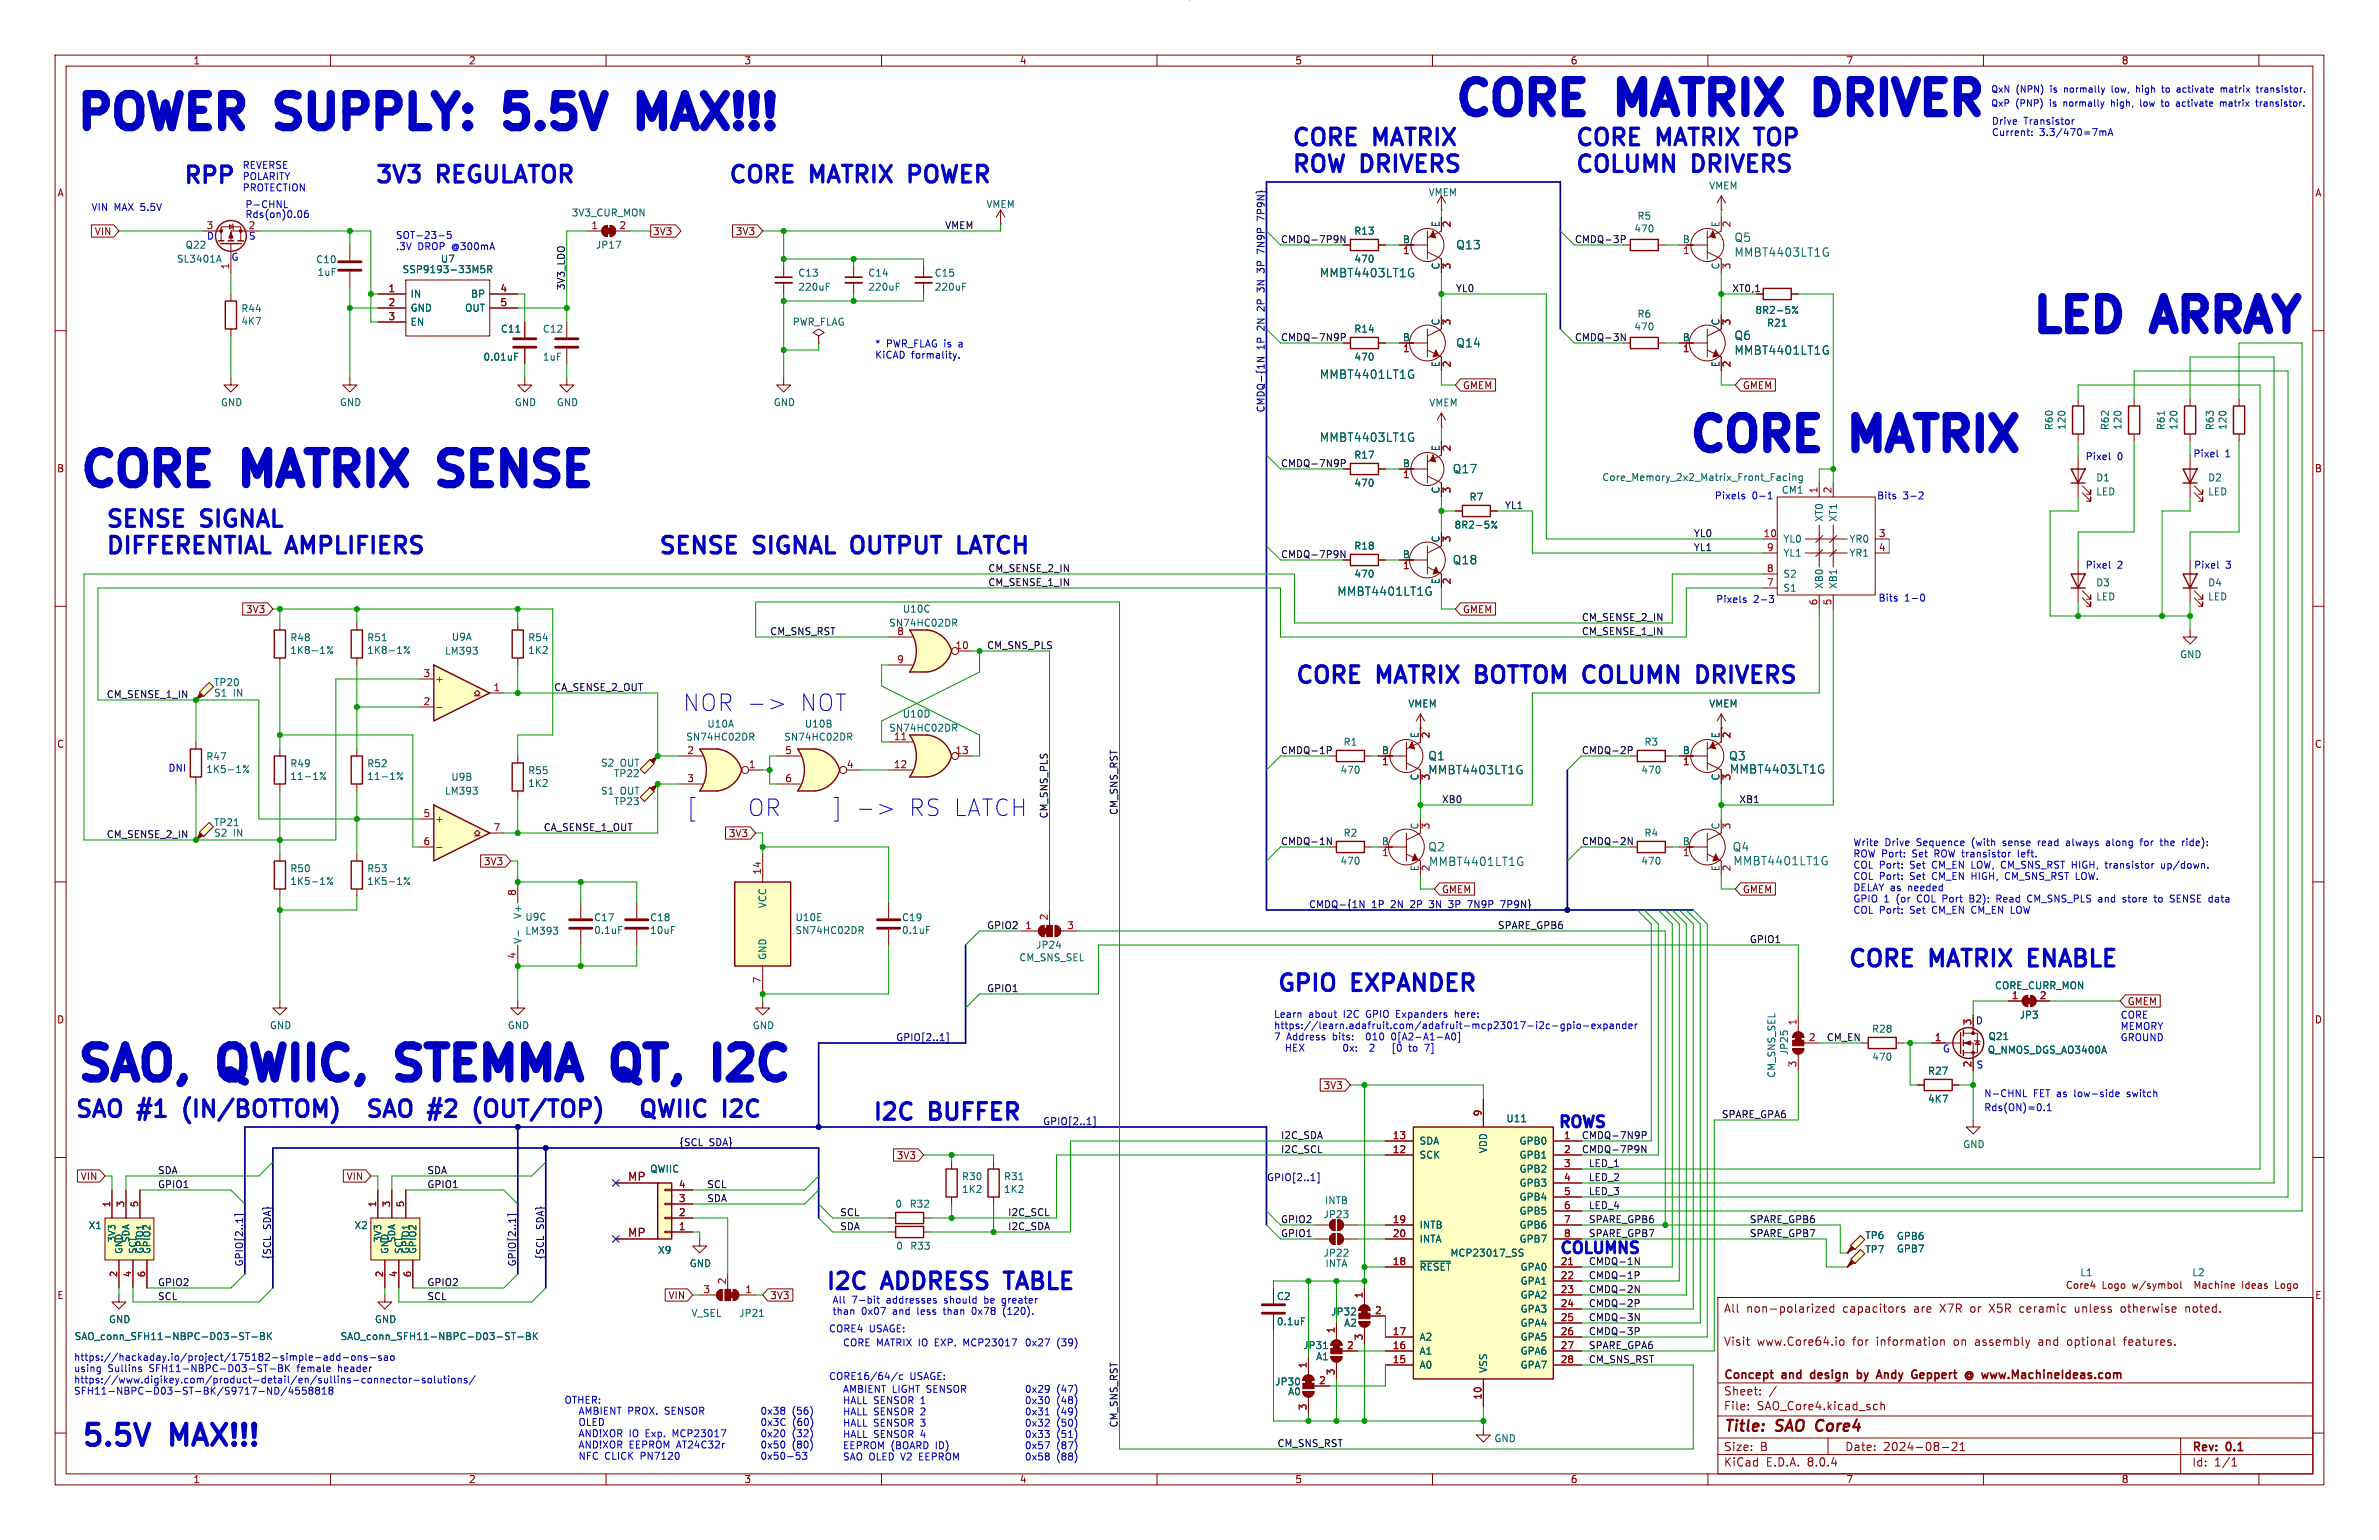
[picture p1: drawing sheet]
<svg xmlns="http://www.w3.org/2000/svg" width="432mm" height="279mm" viewBox="0 0 432 279" stroke-linecap="round" stroke-linejoin="round" font-family="sans-serif">
<defs><g id="words">
<g font-size="8.4" fill="#0000c2">
<text x="13.3" y="23.9">POWER</text>
<text x="51.8" y="23.9">SUPPLY:</text>
<text x="96.5" y="23.9">5.5V</text>
<text x="123.8" y="23.9">MAX!!!</text>
<text x="263.5" y="21.3">CORE</text>
<text x="295.1" y="21.3">MATRIX</text>
<text x="334.1" y="21.3">DRIVER</text>
<text x="368.3" y="60.7">LED</text>
<text x="337.7" y="82.3">MATRIX</text>
<text x="14" y="88.7">CORE</text>
<text x="45.6" y="88.7">MATRIX</text>
<text x="84.6" y="88.7">SENSE</text>
<text x="13.5" y="196.5">SAO,</text>
<text x="41.3" y="196.5">QWIIC,</text>
<text x="76.9" y="196.5">STEMMA</text>
<text x="119.4" y="196.5">QT,</text>
<text x="140.9" y="196.5">I2C</text>
</g>
<g font-size="8.4" fill="#009600">
<text x="392.5" y="60.7">ARRAY</text>
<text x="306.1" y="82.3">CORE</text>
</g>
<g font-size="5.3" fill="#0000c2">
<text x="14.6" y="262.6">5.5V</text>
<text x="31.4" y="262.6">MAX!!!</text>
</g>
<g font-size="4.2" fill="#0000c2">
<text x="234.3" y="26.7">CORE</text>
<text x="249.7" y="26.7">MATRIX</text>
<text x="285.8" y="26.7">CORE</text>
<text x="301.1" y="26.7">MATRIX</text>
<text x="320.1" y="26.7">TOP</text>
<text x="33.1" y="33.5">RPP</text>
<text x="67.9" y="33.4">3V3</text>
<text x="79.7" y="33.4">REGULATOR</text>
<text x="132.1" y="33.4">CORE</text>
<text x="147.4" y="33.4">MATRIX</text>
<text x="166.5" y="33.4">POWER</text>
<text x="234.3" y="31.5">ROW DRIVERS</text>
<text x="285.8" y="31.5">COLUMN</text>
<text x="307.5" y="31.5">DRIVERS</text>
<text x="19" y="95.9">SENSE</text>
<text x="36.8" y="95.9">SIGNAL</text>
<text x="19" y="100.7">DIFFERENTIAL</text>
<text x="52.4" y="100.7">AMPLIFIERS</text>
<text x="119.4" y="100.7">SENSE</text>
<text x="137.1" y="100.7">SIGNAL</text>
<text x="156.1" y="100.7">OUTPUT</text>
<text x="176.5" y="100.7">LATCH</text>
<text x="234.9" y="124.2">CORE</text>
<text x="250.3" y="124.2">MATRIX</text>
<text x="269.3" y="124.2">BOTTOM COLUMN</text>
<text x="311.9" y="124.2">DRIVERS</text>
<text x="123.8" y="129.3">NOR -&gt;</text>
<text x="144.8" y="129.3">NOT</text>
<text x="124.5" y="148.3">[</text>
<text x="135" y="148.3">OR</text>
<text x="163.4" y="148.3">RS LATCH</text>
<text x="335.3" y="175.6">CORE</text>
<text x="350.6" y="175.6">MATRIX</text>
<text x="369.7" y="175.6">ENABLE</text>
<text x="231.6" y="180.1">GPIO</text>
<text x="245.7" y="180.1">EXPANDER</text>
<text x="13.5" y="203">SAO</text>
<text x="25.5" y="203">#1</text>
<text x="34.9" y="203">(IN/BOTTOM)</text>
<text x="66.2" y="203">SAO</text>
<text x="78.2" y="203">#2</text>
<text x="115.7" y="203">QWIIC</text>
<text x="131.6" y="203">I2C</text>
<text x="158.2" y="203.5">I2C</text>
<text x="169" y="203.5">BUFFER</text>
<text x="149.7" y="234.2">I2C</text>
<text x="160.5" y="234.2">ADDRESS</text>
<text x="184" y="234.2">TABLE</text>
</g>
<text font-size="4.2" fill="#000084" x="87.6" y="203">(OUT/TOP)</text>
<g font-size="2.8" fill="#0000c2">
<text x="282.7" y="204.7">ROWS</text>
<text x="283" y="227.6">COLUMNS</text>
</g>
<g font-size="2.8" fill="#840000">
<text x="312.8" y="260.3">Title:</text>
<text x="322.5" y="260.3">SAO Core4</text>
</g>
<g font-size="2.1" fill="#006464">
<text x="264.2" y="45.4">Q13</text>
<text x="314.7" y="46.8">MMBT4403LT1G</text>
<text x="314.7" y="44.1">Q5</text>
<text x="239.5" y="50.5">MMBT4403LT1G</text>
<text x="264.2" y="63.2">Q14</text>
<text x="314.7" y="64.6">MMBT4401LT1G</text>
<text x="314.7" y="61.9">Q6</text>
<text x="239.5" y="68.9">MMBT4401LT1G</text>
<text x="239.5" y="80.4">MMBT4403LT1G</text>
<text x="263.6" y="86.1">Q17</text>
<text x="263.6" y="102.6">Q18</text>
<text x="242.6" y="108.3">MMBT4401LT1G</text>
<text x="259.1" y="140.7">MMBT4403LT1G</text>
<text x="259.1" y="138.2">Q1</text>
<text x="313.7" y="138.2">Q3</text>
<text x="313.9" y="140.6">MMBT4403LT1G</text>
<text x="259.1" y="154.7">Q2</text>
<text x="314.4" y="154.7">Q4</text>
<text x="259.3" y="157.3">MMBT4401LT1G</text>
<text x="314.5" y="157.2">MMBT4401LT1G</text>
</g>
<g font-size="2.1" fill="#a90000">
<text x="113.9" y="214.4">MP</text>
<text x="113.9" y="224.5">MP</text>
</g>
<g font-size="2.1" fill="#840000">
<text x="312.8" y="238.4">All</text>
<text x="317" y="238.4">non-polarized</text>
<text x="334.5" y="238.4">capacitors</text>
<text x="347.6" y="238.4">are</text>
<text x="352.4" y="238.4">X7R</text>
<text x="358.1" y="238.4">or</text>
<text x="361.7" y="238.4">X5R</text>
<text x="367.3" y="238.4">ceramic</text>
<text x="377.5" y="238.4">unless</text>
<text x="386" y="238.4">otherwise</text>
<text x="397.9" y="238.4">noted.</text>
<text x="312.8" y="244.4">Visit</text>
<text x="318.9" y="244.4">www.Core64.io</text>
<text x="336.3" y="244.4">for</text>
<text x="340.8" y="244.4">information</text>
<text x="354.9" y="244.4">on</text>
<text x="358.9" y="244.4">assembly</text>
<text x="370.6" y="244.4">and</text>
<text x="376" y="244.4">optional</text>
<text x="386.4" y="244.4">features.</text>
<text x="312.8" y="250.6">Concept</text>
<text x="323.5" y="250.6">and</text>
<text x="329.4" y="250.6">design</text>
<text x="338.4" y="250.6">by</text>
<text x="342.6" y="250.6">Andy</text>
<text x="349.5" y="250.6">Geppert</text>
<text x="359.8" y="250.6">@ www.MachineIdeas.com</text>
<text x="312.8" y="256.1">File:</text>
<text x="312.8" y="253.4">Sheet:</text>
<text x="318.9" y="256.1">SAO_Core4.kicad_sch</text>
<text x="312.8" y="263.5">Size:</text>
<text x="319.5" y="263.5">B</text>
<text x="334.8" y="263.5">Date:</text>
<text x="341.8" y="263.5">2024-08-21</text>
<text x="397.8" y="263.7">Rev:</text>
<text x="404.2" y="263.7">0.1</text>
<text x="312.8" y="266.3">KiCad</text>
<text x="320.5" y="266.3">E.D.A.</text>
<text x="328.1" y="266.3">8.0.4</text>
<text x="397.8" y="266.3">Id:</text>
<text x="401.9" y="266.3">1/1</text>
</g>
<g font-size="1.8" fill="#840000">
<text x="35" y="11.9">1</text>
<text x="85" y="11.9">2</text>
<text x="135" y="11.9">3</text>
<text x="185" y="11.9">4</text>
<text x="235" y="11.9">5</text>
<text x="285" y="11.9">6</text>
<text x="335" y="11.9">7</text>
<text x="385" y="11.9">8</text>
<text x="10.3" y="35.9">A</text>
<text x="420.1" y="35.9">A</text>
<text x="17.1" y="42.9">VIN</text>
<text x="118.4" y="42.9">3V3</text>
<text x="133.4" y="42.9">3V3</text>
<text x="265.4" y="70.8">GMEM</text>
<text x="316.2" y="70.8">GMEM</text>
<text x="10.3" y="85.9">B</text>
<text x="420.1" y="85.9">B</text>
<text x="44.5" y="111.4">3V3</text>
<text x="265.4" y="111.4">GMEM</text>
<text x="10.3" y="135.9">C</text>
<text x="420.1" y="135.9">C</text>
<text x="132.2" y="152.1">3V3</text>
<text x="87.7" y="157.2">3V3</text>
<text x="261.6" y="162.2">GMEM</text>
<text x="316.2" y="162.2">GMEM</text>
<text x="10.3" y="185.9">D</text>
<text x="386.1" y="182.6">GMEM</text>
<text x="420.1" y="185.9">D</text>
<text x="240.1" y="197.8">3V3</text>
<text x="14.6" y="214.3">VIN</text>
<text x="62.8" y="214.3">VIN</text>
<text x="162.7" y="210.5">3V3</text>
<text x="10.3" y="235.9">E</text>
<text x="121.2" y="235.9">VIN</text>
<text x="139.7" y="235.9">3V3</text>
<text x="374.8" y="234">Core4</text>
<text x="381.5" y="234">Logo</text>
<text x="387.2" y="234">w/symbol</text>
<text x="398" y="234">Machine</text>
<text x="406.9" y="234">Ideas</text>
<text x="413.1" y="234">Logo</text>
<text x="420.1" y="235.9">E</text>
<text x="35" y="269.3">1</text>
<text x="85" y="269.3">2</text>
<text x="135" y="269.3">3</text>
<text x="185" y="269.3">4</text>
<text x="235" y="269.3">5</text>
<text x="285" y="269.3">6</text>
<text x="335" y="269.3">7</text>
<text x="385" y="269.3">8</text>
</g>
<g font-size="1.8" fill="#0000c2">
<text x="361.4" y="22.7">Drive</text>
<text x="367.3" y="22.7">Transistor</text>
<text x="361.4" y="24.8">Current:</text>
<text x="370.2" y="24.8">3.3/470=7mA</text>
<text x="43.9" y="30.7">REVERSE</text>
<text x="43.9" y="32.8">POLARITY</text>
<text x="43.9" y="34.8">PROTECTION</text>
<text x="16.5" y="38.4">VIN</text>
<text x="20.7" y="38.4">MAX 5.5V</text>
<text x="37.4" y="41.7">3</text>
<text x="44.4" y="37.9">P-CHNL</text>
<text x="44.4" y="39.6">Rds(on)0.06</text>
<text x="45" y="41.7">2</text>
<text x="37.5" y="43.6">D</text>
<text x="41.9" y="47.4">G</text>
<text x="45.1" y="43.6">S</text>
<text x="71.8" y="43.4">SOT-23-5</text>
<text x="71.8" y="45.5">.3V</text>
<text x="75.8" y="45.5">DROP @300mA</text>
<text x="158.7" y="63.1">*</text>
<text x="158.7" y="65.2">KiCAD</text>
<text x="160.9" y="63.1">PWR_FLAG is</text>
<text x="165.4" y="65.2">formality.</text>
<text x="174.3" y="63.1">a</text>
<text x="378.5" y="83.6">Pixel</text>
<text x="384.3" y="83.6">0</text>
<text x="398" y="83.1">Pixel</text>
<text x="403.8" y="83.1">1</text>
<text x="311.1" y="90.7">Pixels</text>
<text x="318" y="90.7">0-1</text>
<text x="340.6" y="90.7">Bits</text>
<text x="345.4" y="90.7">3-2</text>
<text x="378.5" y="103.3">Pixel</text>
<text x="384.3" y="103.3">2</text>
<text x="398.1" y="103.3">Pixel</text>
<text x="404" y="103.3">3</text>
<text x="311.4" y="109.5">Pixels</text>
<text x="318.3" y="109.5">2-3</text>
<text x="340.9" y="109.2">Bits</text>
<text x="345.7" y="109.2">1-0</text>
<text x="30.5" y="140.1">DNI</text>
<text x="336.3" y="153.6">Write</text>
<text x="336.3" y="155.6">ROW Port:</text>
<text x="342.1" y="153.6">Drive</text>
<text x="347.2" y="155.6">Set</text>
<text x="348" y="153.6">Sequence</text>
<text x="351.4" y="155.6">ROW transistor</text>
<text x="358.2" y="153.6">(with</text>
<text x="364" y="153.6">sense</text>
<text x="366.9" y="155.6">left.</text>
<text x="370.6" y="153.6">read</text>
<text x="375.9" y="153.6">always</text>
<text x="383.4" y="153.6">along</text>
<text x="389.8" y="153.6">for</text>
<text x="393.6" y="153.6">the</text>
<text x="397.8" y="153.6">ride):</text>
<text x="336.3" y="157.7">COL Port:</text>
<text x="336.3" y="159.7">COL Port:</text>
<text x="336.3" y="161.8">DELAY as</text>
<text x="346.4" y="161.8">needed</text>
<text x="346.8" y="157.7">Set</text>
<text x="346.8" y="159.7">Set</text>
<text x="351" y="157.7">CM_EN LOW, CM_SNS_RST HIGH,</text>
<text x="351" y="159.7">CM_EN HIGH,</text>
<text x="364.6" y="159.7">CM_SNS_RST LOW.</text>
<text x="383.3" y="157.7">transistor</text>
<text x="393.6" y="157.7">up/down.</text>
<text x="336.3" y="163.8">GPIO 1</text>
<text x="336.3" y="165.9">COL Port:</text>
<text x="344.3" y="163.8">(or</text>
<text x="346.8" y="165.9">Set</text>
<text x="348.3" y="163.8">COL Port</text>
<text x="351" y="165.9">CM_EN CM_EN LOW</text>
<text x="358.2" y="163.8">B2):</text>
<text x="363.3" y="163.8">Read</text>
<text x="369.1" y="163.8">CM_SNS_PLS</text>
<text x="382.2" y="163.8">and</text>
<text x="386.8" y="163.8">store</text>
<text x="392.8" y="163.8">to</text>
<text x="395.8" y="163.8">SENSE data</text>
<text x="231.1" y="184.8">Learn</text>
<text x="237.5" y="184.8">about</text>
<text x="244" y="184.8">I2C</text>
<text x="248.3" y="184.8">GPIO Expanders</text>
<text x="264.8" y="184.8">here:</text>
<text x="358.5" y="185.9">D</text>
<text x="384.8" y="184.9">CORE</text>
<text x="231.1" y="186.8">https://learn.adafruit.com/adafruit-mcp23017-i2c-gpio-expander</text>
<text x="231.1" y="188.8">7</text>
<text x="233.5" y="190.9">HEX</text>
<text x="233.5" y="188.8">Address</text>
<text x="242" y="188.8">bits:</text>
<text x="245.4" y="190.9">0x:</text>
<text x="248.5" y="188.8">010</text>
<text x="253.3" y="188.8">0[A2-A1-A0]</text>
<text x="255.3" y="190.9">[0</text>
<text x="258.5" y="190.9">to</text>
<text x="352.6" y="191">G</text>
<text x="384.8" y="186.9">MEMORY</text>
<text x="384.8" y="189">GROUND</text>
<text x="358.6" y="193.9">S</text>
<text x="360" y="201.7">Rds(ON)=0.1</text>
<text x="360" y="199.1">N-CHNL</text>
<text x="369.1" y="199.1">FET as</text>
<text x="376.8" y="199.1">low-side</text>
<text x="386.6" y="199.1">switch</text>
<text x="288.3" y="224.5">SPARE_GPB7</text>
<text x="151" y="236.6">All</text>
<text x="151" y="238.6">than</text>
<text x="154.6" y="236.6">7-bit</text>
<text x="156.3" y="238.6">0x07</text>
<text x="161" y="236.6">addresses</text>
<text x="162.2" y="238.6">and</text>
<text x="166.8" y="238.6">less</text>
<text x="171.7" y="236.6">should</text>
<text x="171.8" y="238.6">than</text>
<text x="177.1" y="238.6">0x78</text>
<text x="179.2" y="236.6">be</text>
<text x="182.6" y="236.6">greater</text>
<text x="182.9" y="238.6">(120).</text>
<text x="150.4" y="241.8">CORE4</text>
<text x="152.9" y="244.4">CORE MATRIX IO</text>
<text x="157.8" y="241.8">USAGE:</text>
<text x="170" y="244.4">EXP.</text>
<text x="175.4" y="244.4">MCP23017</text>
<text x="185.9" y="244.4">0x27</text>
<text x="191.8" y="244.4">(39)</text>
<text x="13.3" y="247">https://hackaday.io/project/175182-simple-add-ons-sao</text>
<text x="13.3" y="249">using</text>
<text x="13.3" y="251.1">https://www.digikey.com/product-detail/en/sullins-connector-solutions/</text>
<text x="19.6" y="249">Sullins</text>
<text x="27.2" y="249">SFH11-NBPC-D03-ST-BK</text>
<text x="54.3" y="249">female</text>
<text x="61.9" y="249">header</text>
<text x="150.4" y="250.4">CORE16/64/c</text>
<text x="165.1" y="250.4">USAGE:</text>
<text x="13.3" y="253.1">SFH11-NBPC-D03-ST-BK/S9717-ND/4558818</text>
<text x="102.4" y="254.8">OTHER:</text>
<text x="104.9" y="256.7">AMBIENT PROX.</text>
<text x="120.8" y="256.7">SENSOR</text>
<text x="137.9" y="256.7">0x38</text>
<text x="143.7" y="256.7">(56)</text>
<text x="152.9" y="252.8">AMBIENT LIGHT SENSOR</text>
<text x="152.9" y="254.8">HALL SENSOR 1</text>
<text x="152.9" y="256.9">HALL SENSOR 2</text>
<text x="185.9" y="252.8">0x29</text>
<text x="185.9" y="254.8">0x30</text>
<text x="185.9" y="256.9">0x31</text>
<text x="191.8" y="252.8">(47)</text>
<text x="191.8" y="254.8">(48)</text>
<text x="191.8" y="256.9">(49)</text>
<text x="104.9" y="258.8">OLED</text>
<text x="104.9" y="260.8">AND!XOR IO Exp.</text>
<text x="104.9" y="262.9">AND!XOR EEPROM AT24C32r</text>
<text x="122.4" y="260.8">MCP23017</text>
<text x="137.9" y="258.8">0x3C</text>
<text x="137.9" y="260.8">0x20</text>
<text x="137.9" y="262.9">0x50</text>
<text x="143.7" y="260.8">(32)</text>
<text x="143.7" y="262.9">(80)</text>
<text x="143.8" y="258.8">(60)</text>
<text x="152.9" y="258.9">HALL SENSOR 3</text>
<text x="152.9" y="261">HALL SENSOR 4</text>
<text x="152.9" y="263">EEPROM (BOARD</text>
<text x="169.9" y="263">ID)</text>
<text x="185.9" y="258.9">0x32</text>
<text x="185.9" y="261">0x33</text>
<text x="185.9" y="263">0x57</text>
<text x="191.8" y="258.9">(50)</text>
<text x="191.8" y="261">(51)</text>
<text x="191.8" y="263">(87)</text>
<text x="104.9" y="264.9">NFC CLICK</text>
<text x="116.4" y="264.9">PN7120</text>
<text x="137.9" y="264.9">0x50-53</text>
<text x="152.9" y="265.1">SAO OLED V2</text>
<text x="167.1" y="265.1">EEPROM</text>
<text x="185.9" y="265.1">0x58</text>
<text x="191.8" y="265.1">(88)</text>
</g>
<g font-size="1.8" fill="#006464">
<text x="259.2" y="35.8">VMEM</text>
<text x="310.1" y="34.6">VMEM</text>
<text x="103.7" y="39.5">3V3_CUR_MON</text>
<text x="178.9" y="37.9">VMEM</text>
<text x="261.4" y="41.3" transform="rotate(-90 261.4 41.3)">E</text>
<text x="297.1" y="40.1">R5</text>
<text x="312.2" y="41.3" transform="rotate(-90 312.2 41.3)">E</text>
<text x="32" y="47.9">SL3401A</text>
<text x="33.6" y="45.3">Q22</text>
<text x="57.3" y="48">C10</text>
<text x="79.9" y="47.9">U7</text>
<text x="108.1" y="45.3">JP17</text>
<text x="245.7" y="42.8">R13</text>
<text x="245.7" y="47.9">470</text>
<text x="254.5" y="44.2">B</text>
<text x="296.5" y="42.4">470</text>
<text x="305.3" y="44.2">B</text>
<text x="57.5" y="50.3">1uF</text>
<text x="73" y="49.8">SSP9193-33M5R</text>
<text x="144.8" y="52.9">220uF</text>
<text x="144.8" y="50.4">C13</text>
<text x="157.5" y="52.9">220uF</text>
<text x="157.5" y="50.4">C14</text>
<text x="169.6" y="52.9">220uF</text>
<text x="169.6" y="50.4">C15</text>
<text x="261.4" y="49" transform="rotate(-90 261.4 49)">C</text>
<text x="312.2" y="49" transform="rotate(-90 312.2 49)">C</text>
<text x="43.7" y="56.8">R44</text>
<text x="43.7" y="59.2">4K7</text>
<text x="74.4" y="54.2">IN</text>
<text x="74.4" y="56.7">GND</text>
<text x="74.4" y="59.3">EN</text>
<text x="84.3" y="56.7">OUT</text>
<text x="85.4" y="54.2">BP</text>
<text x="143.8" y="59.3">PWR_FLAG</text>
<text x="261.4" y="59.2" transform="rotate(-90 261.4 59.2)">C</text>
<text x="297.1" y="57.8">R6</text>
<text x="312.2" y="59.2" transform="rotate(-90 312.2 59.2)">C</text>
<text x="318.5" y="57.2">8R2-5%</text>
<text x="320.6" y="59.5">R21</text>
<text x="87.6" y="65.6">0.01uF</text>
<text x="90.8" y="60.6">C11</text>
<text x="98.4" y="65.6">1uF</text>
<text x="98.4" y="60.6">C12</text>
<text x="245.7" y="60.6">R14</text>
<text x="245.7" y="65.6">470</text>
<text x="254.5" y="62">B</text>
<text x="296.5" y="60.1">470</text>
<text x="305.3" y="62">B</text>
<text x="261.4" y="66.7" transform="rotate(-90 261.4 66.7)">E</text>
<text x="312.2" y="66.7" transform="rotate(-90 312.2 66.7)">E</text>
<text x="40" y="73.9">GND</text>
<text x="61.6" y="73.9">GND</text>
<text x="93.3" y="73.9">GND</text>
<text x="101" y="73.9">GND</text>
<text x="140.3" y="73.9">GND</text>
<text x="259.3" y="73.9">VMEM</text>
<text x="245.7" y="83.4">R17</text>
<text x="261.4" y="82" transform="rotate(-90 261.4 82)">E</text>
<text x="372.8" y="78.1" transform="rotate(-90 372.8 78.1)">R60</text>
<text x="375.1" y="78.1" transform="rotate(-90 375.1 78.1)">120</text>
<text x="383" y="78.1" transform="rotate(-90 383 78.1)">R62</text>
<text x="385.3" y="78.1" transform="rotate(-90 385.3 78.1)">120</text>
<text x="393.1" y="78.1" transform="rotate(-90 393.1 78.1)">R61</text>
<text x="395.4" y="78.1" transform="rotate(-90 395.4 78.1)">120</text>
<text x="402" y="78.1" transform="rotate(-90 402 78.1)">R63</text>
<text x="404.3" y="78.1" transform="rotate(-90 404.3 78.1)">120</text>
<text x="245.7" y="88.5">470</text>
<text x="254.5" y="84.8">B</text>
<text x="261.4" y="89.6" transform="rotate(-90 261.4 89.6)">C</text>
<text x="290.7" y="87.5">Core_Memory_2x2_Matrix_Front_Facing</text>
<text x="323.3" y="89.8">CM1</text>
<text x="380.4" y="87.5">D1</text>
<text x="400.7" y="87.5">D2</text>
<text x="266.6" y="91">R7</text>
<text x="331.1" y="94.8" transform="rotate(-90 331.1 94.8)">XT0</text>
<text x="333.6" y="94.8" transform="rotate(-90 333.6 94.8)">XT1</text>
<text x="380.4" y="90.1">LED</text>
<text x="400.7" y="90.1">LED</text>
<text x="245.7" y="99.9">R18</text>
<text x="254.5" y="101.3">B</text>
<text x="261.4" y="98.5" transform="rotate(-90 261.4 98.5)">C</text>
<text x="263.9" y="96.1">8R2-5%</text>
<text x="323.6" y="98.7">YL0</text>
<text x="323.6" y="101.2">YL1</text>
<text x="335.6" y="98.7">YR0</text>
<text x="335.6" y="101.2">YR1</text>
<text x="245.7" y="105">470</text>
<text x="261.4" y="106.1" transform="rotate(-90 261.4 106.1)">E</text>
<text x="323.6" y="107.5">S1</text>
<text x="323.6" y="105">S2</text>
<text x="331.1" y="106.9" transform="rotate(-90 331.1 106.9)">XB0</text>
<text x="333.6" y="106.9" transform="rotate(-90 333.6 106.9)">XB1</text>
<text x="380.4" y="106.6">D3</text>
<text x="400.7" y="106.6">D4</text>
<text x="161.3" y="113.9">SN74HC02DR</text>
<text x="163.8" y="111.4">U10C</text>
<text x="380.4" y="109.1">LED</text>
<text x="400.7" y="109.1">LED</text>
<text x="52.6" y="118.8">1K8-1%</text>
<text x="52.6" y="116.5">R48</text>
<text x="66.6" y="118.8">1K8-1%</text>
<text x="66.6" y="116.5">R51</text>
<text x="80.7" y="119">LM393</text>
<text x="81.9" y="116.4">U9A</text>
<text x="95.8" y="116.5">R54</text>
<text x="95.8" y="118.8">1K2</text>
<text x="162.7" y="115.3">8</text>
<text x="395.6" y="119.6">GND</text>
<text x="38.7" y="124.7">TP20</text>
<text x="78.9" y="124.1">+</text>
<text x="38.7" y="126.6">S1</text>
<text x="42.3" y="126.6">IN</text>
<text x="163.8" y="130.4">U10D</text>
<text x="255.5" y="128.5">VMEM</text>
<text x="310.1" y="128.5">VMEM</text>
<text x="124.4" y="134.6">SN74HC02DR</text>
<text x="128.3" y="132.2">U10A</text>
<text x="142.2" y="134.6">SN74HC02DR</text>
<text x="146" y="132.2">U10B</text>
<text x="161.3" y="132.9">SN74HC02DR</text>
<text x="162.1" y="134.4">11</text>
<text x="243.8" y="135.5">R1</text>
<text x="250.7" y="136.9">B</text>
<text x="257.6" y="134" transform="rotate(-90 257.6 134)">E</text>
<text x="298.4" y="135.5">R3</text>
<text x="305.3" y="136.9">B</text>
<text x="312.2" y="134" transform="rotate(-90 312.2 134)">E</text>
<text x="37.3" y="140.4">1K5-1%</text>
<text x="37.3" y="138.1">R47</text>
<text x="52.6" y="141.7">11-1%</text>
<text x="52.6" y="139.4">R49</text>
<text x="66.6" y="141.7">11-1%</text>
<text x="66.6" y="139.4">R52</text>
<text x="81.8" y="141.8">U9B</text>
<text x="95.8" y="140.7">R55</text>
<text x="95.8" y="143">1K2</text>
<text x="109" y="139.3">S2</text>
<text x="111.3" y="141.2">TP22</text>
<text x="112.6" y="139.3">OUT</text>
<text x="243.2" y="140.6">470</text>
<text x="257.6" y="141.7" transform="rotate(-90 257.6 141.7)">C</text>
<text x="297.8" y="140.6">470</text>
<text x="312.2" y="141.7" transform="rotate(-90 312.2 141.7)">C</text>
<text x="78.9" y="149.5">+</text>
<text x="80.7" y="144.4">LM393</text>
<text x="109" y="144.4">S1</text>
<text x="111.3" y="146.3">TP23</text>
<text x="112.6" y="144.4">OUT</text>
<text x="38.7" y="152">S2</text>
<text x="38.7" y="150.1">TP21</text>
<text x="42.3" y="152">IN</text>
<text x="243.8" y="152">R2</text>
<text x="250.7" y="153.4">B</text>
<text x="257.6" y="150.6" transform="rotate(-90 257.6 150.6)">C</text>
<text x="298.4" y="152">R4</text>
<text x="305.3" y="153.4">B</text>
<text x="312.2" y="150.6" transform="rotate(-90 312.2 150.6)">C</text>
<text x="52.6" y="160.8">1K5-1%</text>
<text x="52.6" y="158.4">R50</text>
<text x="66.6" y="160.8">1K5-1%</text>
<text x="66.6" y="158.4">R53</text>
<text x="243.2" y="157.1">470</text>
<text x="257.6" y="158.2" transform="rotate(-90 257.6 158.2)">E</text>
<text x="297.8" y="157.1">470</text>
<text x="312.2" y="158.2" transform="rotate(-90 312.2 158.2)">E</text>
<text x="94.8" y="166.8" transform="rotate(-90 94.8 166.8)">V+</text>
<text x="95.3" y="167.2">U9C</text>
<text x="107.7" y="167.3">C17</text>
<text x="117.9" y="167.3">C18</text>
<text x="139.3" y="164.9" transform="rotate(-90 139.3 164.9)">VCC</text>
<text x="144.3" y="167.3">U10E</text>
<text x="163.6" y="167.3">C19</text>
<text x="94.8" y="171.3" transform="rotate(-90 94.8 171.3)">V-</text>
<text x="95.3" y="169.8">LM393</text>
<text x="107.7" y="169.6">0.1uF</text>
<text x="117.9" y="169.6">10uF</text>
<text x="144.3" y="169.7">SN74HC02DR</text>
<text x="163.6" y="169.6">0.1uF</text>
<text x="188" y="172.3">JP24</text>
<text x="139.3" y="174.2" transform="rotate(-90 139.3 174.2)">GND</text>
<text x="184.9" y="174.6">CM_SNS_SEL</text>
<text x="362" y="179.7">CORE_CURR_MON</text>
<text x="366.5" y="185">JP3</text>
<text x="48.9" y="186.9">GND</text>
<text x="92.1" y="186.9">GND</text>
<text x="136.5" y="186.9">GND</text>
<text x="324.7" y="191.6" transform="rotate(-90 324.7 191.6)">JP25</text>
<text x="339.7" y="187.6">R28</text>
<text x="360.7" y="191.4">Q_NMOS_DGS_AO3400A</text>
<text x="360.8" y="188.9">Q21</text>
<text x="322.4" y="195.6" transform="rotate(-90 322.4 195.6)">CM_SNS_SEL</text>
<text x="339.7" y="192.6">470</text>
<text x="349.8" y="195.2">R27</text>
<text x="273.3" y="203.8">U11</text>
<text x="349.8" y="200.3">4K7</text>
<text x="257.6" y="207.9">SDA</text>
<text x="270.1" y="209.3" transform="rotate(-90 270.1 209.3)">VDD</text>
<text x="275.7" y="207.9">GPB0</text>
<text x="356.2" y="208.5">GND</text>
<text x="117.9" y="213">QWIIC</text>
<text x="174.5" y="214.3">R30</text>
<text x="182.1" y="214.3">R31</text>
<text x="257.6" y="210.4">SCK</text>
<text x="275.7" y="210.4">GPB1</text>
<text x="275.7" y="213">GPB2</text>
<text x="275.7" y="215.5">GPB3</text>
<text x="162.4" y="219.3">0</text>
<text x="165" y="219.3">R32</text>
<text x="174.5" y="216.6">1K2</text>
<text x="182.1" y="216.6">1K2</text>
<text x="240.1" y="221.2">JP23</text>
<text x="240.4" y="218.7">INTB</text>
<text x="275.7" y="218">GPB4</text>
<text x="275.7" y="220.6">GPB5</text>
<text x="16" y="223.2">X1</text>
<text x="64.2" y="223.2">X2</text>
<text x="119.3" y="227.7">X9</text>
<text x="162.6" y="226.9">0</text>
<text x="165.1" y="226.9">R33</text>
<text x="257.6" y="223.1">INTB</text>
<text x="257.6" y="225.7">INTA</text>
<text x="275.7" y="223.1">GPB6</text>
<text x="275.7" y="225.7">GPB7</text>
<text x="338.5" y="225">TP6</text>
<text x="338.5" y="227.6">TP7</text>
<text x="344.2" y="225.1">GPB6</text>
<text x="344.2" y="227.4">GPB7</text>
<text x="125.1" y="230.1">GND</text>
<text x="240.1" y="228.2">JP22</text>
<text x="240.5" y="230.1">INTA</text>
<text x="257.6" y="230.7">~{RESET}</text>
<text x="263.2" y="228.2">MCP23017_SS</text>
<text x="275.9" y="230.7">GPA0</text>
<text x="275.9" y="233.3">GPA1</text>
<text x="377.5" y="231.7">L1</text>
<text x="397.8" y="231.7">L2</text>
<text x="125.4" y="239.1">V_SEL</text>
<text x="134.1" y="239.1">JP21</text>
<text x="231.7" y="236.1">C2</text>
<text x="241.5" y="238.9">JP32</text>
<text x="275.9" y="235.8">GPA2</text>
<text x="275.9" y="238.4">GPA3</text>
<text x="13.4" y="243.3">SAO_conn_SFH11-NBPC-D03-ST-BK</text>
<text x="19.7" y="240.3">GND</text>
<text x="61.7" y="243.3">SAO_conn_SFH11-NBPC-D03-ST-BK</text>
<text x="67.9" y="240.3">GND</text>
<text x="231.7" y="240.6">0.1uF</text>
<text x="236.4" y="245">JP31</text>
<text x="243.9" y="240.9">A2</text>
<text x="257.6" y="246">A1</text>
<text x="257.6" y="243.4">A2</text>
<text x="275.9" y="240.9">GPA4</text>
<text x="275.9" y="243.4">GPA5</text>
<text x="275.9" y="246">GPA6</text>
<text x="231.4" y="251.6">JP30</text>
<text x="238.8" y="247">A1</text>
<text x="257.6" y="248.5">A0</text>
<text x="270.1" y="249.2" transform="rotate(-90 270.1 249.2)">VSS</text>
<text x="275.9" y="248.5">GPA7</text>
<text x="233.7" y="253.3">A0</text>
<text x="271.1" y="261.8">GND</text>
</g>
<g font-size="1.8" fill="#a90000">
<text x="107.2" y="41.7">1</text>
<text x="112.3" y="41.7">2</text>
<text x="263.6" y="41.3" transform="rotate(-90 263.6 41.3)">2</text>
<text x="314.4" y="41.3" transform="rotate(-90 314.4 41.3)">2</text>
<text x="254.6" y="46.4">1</text>
<text x="305.4" y="46.4">1</text>
<text x="41.7" y="49" transform="rotate(-90 41.7 49)">1</text>
<text x="70.4" y="53.1">1</text>
<text x="90.7" y="53.1">4</text>
<text x="263.6" y="49" transform="rotate(-90 263.6 49)">3</text>
<text x="314.4" y="49" transform="rotate(-90 314.4 49)">3</text>
<text x="70.4" y="55.6">2</text>
<text x="70.4" y="58.2">3</text>
<text x="90.7" y="55.6">5</text>
<text x="263.6" y="59.1" transform="rotate(-90 263.6 59.1)">3</text>
<text x="314.4" y="59.1" transform="rotate(-90 314.4 59.1)">3</text>
<text x="254.6" y="64.2">1</text>
<text x="305.4" y="64.2">1</text>
<text x="263.6" y="66.7" transform="rotate(-90 263.6 66.7)">2</text>
<text x="314.4" y="66.7" transform="rotate(-90 314.4 66.7)">2</text>
<text x="263.6" y="82" transform="rotate(-90 263.6 82)">2</text>
<text x="254.6" y="87.1">1</text>
<text x="263.6" y="89.6" transform="rotate(-90 263.6 89.6)">3</text>
<text x="329.9" y="89.6" transform="rotate(-90 329.9 89.6)">1</text>
<text x="332.5" y="89.6" transform="rotate(-90 332.5 89.6)">2</text>
<text x="263.6" y="98.5" transform="rotate(-90 263.6 98.5)">3</text>
<text x="320" y="97.5">10</text>
<text x="320.6" y="100.1">9</text>
<text x="340.9" y="97.5">3</text>
<text x="340.9" y="100.1">4</text>
<text x="254.6" y="103.6">1</text>
<text x="263.6" y="106.1" transform="rotate(-90 263.6 106.1)">2</text>
<text x="320.6" y="106.4">7</text>
<text x="320.6" y="103.9">8</text>
<text x="329.9" y="109.9" transform="rotate(-90 329.9 109.9)">6</text>
<text x="332.5" y="109.9" transform="rotate(-90 332.5 109.9)">5</text>
<text x="173.3" y="117.9">10</text>
<text x="76.8" y="122.9">3</text>
<text x="89.5" y="125.5">1</text>
<text x="162.7" y="120.4">9</text>
<text x="76.8" y="128">2</text>
<text x="124.6" y="136.9">2</text>
<text x="142.4" y="136.9">5</text>
<text x="173.3" y="136.9">13</text>
<text x="259.8" y="134.1" transform="rotate(-90 259.8 134.1)">2</text>
<text x="314.4" y="134.1" transform="rotate(-90 314.4 134.1)">2</text>
<text x="124.6" y="142">3</text>
<text x="135.8" y="139.4">1</text>
<text x="142.4" y="142">6</text>
<text x="153.6" y="139.4">4</text>
<text x="162.1" y="139.4">12</text>
<text x="250.8" y="139.1">1</text>
<text x="259.8" y="141.7" transform="rotate(-90 259.8 141.7)">3</text>
<text x="305.4" y="139.1">1</text>
<text x="314.4" y="141.7" transform="rotate(-90 314.4 141.7)">3</text>
<text x="76.8" y="148.3">5</text>
<text x="76.8" y="153.4">6</text>
<text x="89.5" y="150.9">7</text>
<text x="250.8" y="155.7">1</text>
<text x="259.8" y="150.6" transform="rotate(-90 259.8 150.6)">3</text>
<text x="305.4" y="155.7">1</text>
<text x="314.4" y="150.6" transform="rotate(-90 314.4 150.6)">3</text>
<text x="138.2" y="158.8" transform="rotate(-90 138.2 158.8)">14</text>
<text x="259.8" y="158.2" transform="rotate(-90 259.8 158.2)">2</text>
<text x="314.4" y="158.2" transform="rotate(-90 314.4 158.2)">2</text>
<text x="93.7" y="162.6" transform="rotate(-90 93.7 162.6)">8</text>
<text x="190.2" y="167.1" transform="rotate(-90 190.2 167.1)">2</text>
<text x="186" y="168.7">1</text>
<text x="193.6" y="168.7">3</text>
<text x="93.7" y="174.1" transform="rotate(-90 93.7 174.1)">4</text>
<text x="138.2" y="178.5" transform="rotate(-90 138.2 178.5)">7</text>
<text x="365.1" y="181.4">1</text>
<text x="370.1" y="181.4">2</text>
<text x="326.1" y="186.1" transform="rotate(-90 326.1 186.1)">1</text>
<text x="328.2" y="189">2</text>
<text x="351.1" y="189">1</text>
<text x="357.9" y="186.1" transform="rotate(-90 357.9 186.1)">3</text>
<text x="326.1" y="193.7" transform="rotate(-90 326.1 193.7)">3</text>
<text x="357.9" y="193.7" transform="rotate(-90 357.9 193.7)">2</text>
<text x="269" y="202.6" transform="rotate(-90 269 202.6)">9</text>
<text x="252.7" y="209.3">12</text>
<text x="252.7" y="206.8">13</text>
<text x="283.8" y="206.8">1</text>
<text x="283.8" y="209.3">2</text>
<text x="123.1" y="215.6">4</text>
<text x="283.8" y="211.8">3</text>
<text x="283.8" y="214.4">4</text>
<text x="123.1" y="220.7">2</text>
<text x="123.1" y="218.2">3</text>
<text x="252.7" y="222">19</text>
<text x="283.8" y="216.9">5</text>
<text x="283.8" y="219.5">6</text>
<text x="283.8" y="222">7</text>
<text x="123.1" y="223.3">1</text>
<text x="252.7" y="224.5">20</text>
<text x="283.8" y="224.5">8</text>
<text x="131.8" y="233.1" transform="rotate(-90 131.8 233.1)">2</text>
<text x="252.7" y="229.6">18</text>
<text x="283.2" y="229.6">21</text>
<text x="283.2" y="232.2">22</text>
<text x="127.6" y="234.7">3</text>
<text x="135.2" y="234.7">1</text>
<text x="247.4" y="235.7" transform="rotate(-90 247.4 235.7)">1</text>
<text x="249.5" y="238.5">2</text>
<text x="283.2" y="234.7">23</text>
<text x="283.2" y="237.2">24</text>
<text x="283.2" y="239.8">25</text>
<text x="242.3" y="242" transform="rotate(-90 242.3 242)">1</text>
<text x="244.4" y="244.9">2</text>
<text x="247.4" y="243.3" transform="rotate(-90 247.4 243.3)">3</text>
<text x="252.7" y="244.9">16</text>
<text x="252.7" y="242.3">17</text>
<text x="283.2" y="242.3">26</text>
<text x="283.2" y="244.9">27</text>
<text x="237.2" y="248.4" transform="rotate(-90 237.2 248.4)">1</text>
<text x="239.3" y="251.2">2</text>
<text x="242.3" y="249.6" transform="rotate(-90 242.3 249.6)">3</text>
<text x="252.7" y="247.4">15</text>
<text x="283.2" y="247.4">28</text>
<text x="237.2" y="256" transform="rotate(-90 237.2 256)">3</text>
<text x="269" y="254" transform="rotate(-90 269 254)">10</text>
</g>
<g font-size="1.8" fill="#0f0f0f">
<text x="171.4" y="41.6">VMEM</text>
<text x="232.4" y="44.2">CMDQ-7P9N</text>
<text x="285.8" y="44.2">CMDQ-3P</text>
<text x="102.6" y="52.8" transform="rotate(-90 102.6 52.8)">3V3_LDO</text>
<text x="264.2" y="53.1">YL0</text>
<text x="314.3" y="53.1">XT0,1</text>
<text x="232.4" y="62">CMDQ-7N9P</text>
<text x="285.8" y="62">CMDQ-3N</text>
<text x="232.4" y="84.8">CMDQ-7N9P</text>
<text x="273" y="92.4">YL1</text>
<text x="232.4" y="101.3">CMDQ-7P9N</text>
<text x="307.3" y="97.5">YL0</text>
<text x="307.3" y="100.1">YL1</text>
<text x="179.3" y="103.9">CM_SENSE_2_IN</text>
<text x="179.3" y="106.4">CM_SENSE_1_IN</text>
<text x="287" y="112.8">CM_SENSE_2_IN</text>
<text x="139.7" y="115.3">CM_SNS_RST</text>
<text x="179.1" y="117.8">CM_SNS_PLS</text>
<text x="287" y="115.3">CM_SENSE_1_IN</text>
<text x="100.5" y="125.5">CA_SENSE_2_OUT</text>
<text x="19.3" y="126.7">CM_SENSE_1_IN</text>
<text x="232.4" y="136.9">CMDQ-1P</text>
<text x="287" y="136.9">CMDQ-2P</text>
<text x="190.2" y="148.6" transform="rotate(-90 190.2 148.6)">CM_SNS_PLS</text>
<text x="202.9" y="148" transform="rotate(-90 202.9 148)">CM_SNS_RST</text>
<text x="261.6" y="145.8">XB0</text>
<text x="315.6" y="145.8">XB1</text>
<text x="19.3" y="152.1">CM_SENSE_2_IN</text>
<text x="98.6" y="150.9">CA_SENSE_1_OUT</text>
<text x="232.4" y="153.4">CMDQ-1N</text>
<text x="287" y="153.4">CMDQ-2N</text>
<text x="179.1" y="168.6">GPIO2</text>
<text x="271.8" y="168.6">SPARE_GPB6</text>
<text x="317.5" y="171.2">GPIO1</text>
<text x="179.1" y="180.1">GPIO1</text>
<text x="331.5" y="189">CM_EN</text>
<text x="312.4" y="202.9">SPARE_GPA6</text>
<text x="232.4" y="209.3">I2C_SCL</text>
<text x="232.4" y="206.7">I2C_SDA</text>
<text x="287" y="209.3">CMDQ-7P9N</text>
<text x="287" y="206.7">CMDQ-7N9P</text>
<text x="28.6" y="215.6">GPIO1</text>
<text x="28.6" y="213.1">SDA</text>
<text x="77.5" y="213.1">SDA</text>
<text x="77.5" y="215.6">GPIO1</text>
<text x="128.3" y="215.6">SCL</text>
<text x="288.3" y="211.8">LED_1</text>
<text x="288.3" y="214.4">LED_2</text>
<text x="128.3" y="218.2">SDA</text>
<text x="152.4" y="220.7">SCL</text>
<text x="182.9" y="220.7">I2C_SCL</text>
<text x="232.4" y="222">GPIO2</text>
<text x="288.3" y="222">SPARE_GPB6</text>
<text x="288.3" y="216.9">LED_3</text>
<text x="288.3" y="219.4">LED_4</text>
<text x="317.5" y="222">SPARE_GPB6</text>
<text x="152.4" y="223.3">SDA</text>
<text x="182.9" y="223.3">I2C_SDA</text>
<text x="232.4" y="224.5">GPIO1</text>
<text x="317.5" y="224.5">SPARE_GPB7</text>
<text x="28.6" y="233.4">GPIO2</text>
<text x="77.5" y="233.4">GPIO2</text>
<text x="288.3" y="232.1">CMDQ-1P</text>
<text x="288.3" y="229.6">CMDQ-1N</text>
<text x="28.6" y="236">SCL</text>
<text x="77.5" y="236">SCL</text>
<text x="288.3" y="234.7">CMDQ-2N</text>
<text x="288.3" y="237.2">CMDQ-2P</text>
<text x="288.3" y="239.8">CMDQ-3N</text>
<text x="288.3" y="244.8">SPARE_GPA6</text>
<text x="288.3" y="242.3">CMDQ-3P</text>
<text x="288.3" y="247.4">CM_SNS_RST</text>
<text x="202.9" y="259.1" transform="rotate(-90 202.9 259.1)">CM_SNS_RST</text>
<text x="231.8" y="262.6">CM_SNS_RST</text>
</g>
<g font-size="1.8" fill="#000084">
<text x="229.6" y="38.9" transform="rotate(-90 229.6 38.9)">7P9N}</text>
<text x="229.6" y="45.1" transform="rotate(-90 229.6 45.1)">7N9P</text>
<text x="229.6" y="52.5" transform="rotate(-90 229.6 52.5)">3N</text>
<text x="229.6" y="48.8" transform="rotate(-90 229.6 48.8)">3P</text>
<text x="229.6" y="59.8" transform="rotate(-90 229.6 59.8)">2N</text>
<text x="229.6" y="56.1" transform="rotate(-90 229.6 56.1)">2P</text>
<text x="229.6" y="63.5" transform="rotate(-90 229.6 63.5)">1P</text>
<text x="229.6" y="74.9" transform="rotate(-90 229.6 74.9)">CMDQ-{1N</text>
<text x="237.5" y="164.8">CMDQ-{1N</text>
<text x="248.9" y="164.8">1P</text>
<text x="252.6" y="164.8">2N</text>
<text x="256.3" y="164.8">2P</text>
<text x="260" y="164.8">3N</text>
<text x="263.7" y="164.8">3P</text>
<text x="267.3" y="164.8">7N9P</text>
<text x="273.5" y="164.8">7P9N}</text>
<text x="162.6" y="189">GPIO[2..1]</text>
<text x="123.2" y="208">{SCL</text>
<text x="128.7" y="208">SDA}</text>
<text x="189.2" y="204.2">GPIO[2..1]</text>
<text x="229.9" y="214.4">GPIO[2..1]</text>
<text x="49.3" y="223.1" transform="rotate(-90 49.3 223.1)">SDA}</text>
<text x="98.8" y="223.1" transform="rotate(-90 98.8 223.1)">SDA}</text>
<text x="44.2" y="229.9" transform="rotate(-90 44.2 229.9)">GPIO[2..1]</text>
<text x="49.3" y="228.6" transform="rotate(-90 49.3 228.6)">{SCL</text>
<text x="93.7" y="229.9" transform="rotate(-90 93.7 229.9)">GPIO[2..1]</text>
<text x="98.8" y="228.6" transform="rotate(-90 98.8 228.6)">{SCL</text>
</g>
<g font-size="1.7" fill="#0000c2">
<text x="361.3" y="16.9">QxN</text>
<text x="365.9" y="16.9">(NPN)</text>
<text x="372.3" y="16.9">is</text>
<text x="375" y="16.9">normally</text>
<text x="383.8" y="16.9">low,</text>
<text x="388.5" y="16.9">high</text>
<text x="393.4" y="16.9">to</text>
<text x="396.3" y="16.9">activate</text>
<text x="404.5" y="16.9">matrix</text>
<text x="411.3" y="16.9">transistor.</text>
<text x="361.3" y="19.4">QxP</text>
<text x="365.9" y="19.4">(PNP)</text>
<text x="372.2" y="19.4">is</text>
<text x="374.9" y="19.4">normally</text>
<text x="383.7" y="19.4">high,</text>
<text x="389.2" y="19.4">low</text>
<text x="393.3" y="19.4">to</text>
<text x="396.2" y="19.4">activate</text>
<text x="404.4" y="19.4">matrix</text>
<text x="411.1" y="19.4">transistor.</text>
</g>
<g font-size="1.7" fill="#a90000">
<text x="20.1" y="219.1" transform="rotate(-90 20.1 219.1)">1</text>
<text x="22.6" y="219.1" transform="rotate(-90 22.6 219.1)">3</text>
<text x="25.1" y="219.1" transform="rotate(-90 25.1 219.1)">5</text>
<text x="68.3" y="219.1" transform="rotate(-90 68.3 219.1)">1</text>
<text x="70.9" y="219.1" transform="rotate(-90 70.9 219.1)">3</text>
<text x="73.4" y="219.1" transform="rotate(-90 73.4 219.1)">5</text>
<text x="21.3" y="231.8" transform="rotate(-90 21.3 231.8)">2</text>
<text x="23.9" y="231.8" transform="rotate(-90 23.9 231.8)">4</text>
<text x="26.4" y="231.8" transform="rotate(-90 26.4 231.8)">6</text>
<text x="69.6" y="231.8" transform="rotate(-90 69.6 231.8)">2</text>
<text x="72.1" y="231.8" transform="rotate(-90 72.1 231.8)">4</text>
<text x="74.7" y="231.8" transform="rotate(-90 74.7 231.8)">6</text>
</g>
<g font-size="1.7" fill="#006464">
<text x="21.1" y="225.5" transform="rotate(-90 21.1 225.5)">3V3</text>
<text x="22.4" y="227.6" transform="rotate(-90 22.4 227.6)">GND</text>
<text x="23.7" y="225.6" transform="rotate(-90 23.7 225.6)">SDA</text>
<text x="25" y="227.6" transform="rotate(-90 25 227.6)">SCL</text>
<text x="26.2" y="227.6" transform="rotate(-90 26.2 227.6)">GPIO1</text>
<text x="27.5" y="227.6" transform="rotate(-90 27.5 227.6)">GPIO2</text>
<text x="69.4" y="225.5" transform="rotate(-90 69.4 225.5)">3V3</text>
<text x="70.7" y="227.6" transform="rotate(-90 70.7 227.6)">GND</text>
<text x="71.9" y="225.6" transform="rotate(-90 71.9 225.6)">SDA</text>
<text x="73.2" y="227.6" transform="rotate(-90 73.2 227.6)">SCL</text>
<text x="74.5" y="227.6" transform="rotate(-90 74.5 227.6)">GPIO1</text>
<text x="75.8" y="227.6" transform="rotate(-90 75.8 227.6)">GPIO2</text>
</g>
</g></defs>
<g fill="none" stroke="#840000" stroke-width=".18">
<path d="M10 10h411.8v259.4h-411.8zM12 12h407.8v255.4h-407.8zM60 10v2M110 10v2M160 10v2M210 10v2M260 10v2M310 10v2M360 10v2M410 10v2M10 60h2M259.1 99.1v5"/>
<path d="M261.6 96.5v2.6l-2.5 1.2M10 110h2M243.8 101.6h1.3M250.2 101.6h1.3M254 101.6h5.1M259.1 102.9l2.5 1.2v2.6M419.8 110h2M241.3 137.2h1.3M247.6 137.2h1.3M250.2 137.2h5.1M255.3 138.4l2.5 1.3v2.5M255.3 134.6v5.1"/>
<path d="M257.8 132.1h.1M257.8 129.5l-.8 1.3M257.8 129.5v5.1l-2.5 1.3M257.8 129.5l.8 1.3M295.9 137.2h1.3M302.3 137.2h1.2M10 160h2M241.3 153.7h1.3M247.6 153.7h1.3M295.9 153.7h1.3M302.3 153.7h1.2M419.8 160h2"/>
<path d="M50.8 181.6v1.3h1.3l-1.3 1.3-1.3-1.3h1.3M94 181.6v1.3h1.2l-1.2 1.3-1.3-1.3h1.3M10 210h2M419.8 210h2M311.8 235.4h108v32h-108zM329.5 237.1h.8l-.8 1h.8M330.8 237.6l.7-.2v-.2l-.5-.1-.2 .2 .1 .7h.6M332.8 237.2l-.4-.1-.3 .3v.4l.2 .2h.5M332.8 236.6v1.5M345.7 237.2l-.4-.1-.2 .2 .1 .2 .5 .2v.3h-.6M366.7 237.2v.7M376.7 237.1v.8l.2 .2"/>
<path d="M385.5 237.1l-.4 .1-.1 .2v.5l.5 .2M396.8 237.1v1M397.3 237.2l-.3-.1-.2 .1M10 260h2M311.8 256.9h108M311.8 250.9h108M317 243.1h.5M317.3 255.6v.2M317.3 254.9v.1M317.4 244.1h.1M319.5 252.9v.2M319.5 252.2v.1"/>
<path d="M322.4 251.5l-1.3 1.9M334 243.2l.4-.1 .3 .3v.4l-.3 .3-.4-.1-.1-.2v-.4zM340.3 254.8l.5 .1M340.8 255.7l-.5 .1M341.4 254.9l.2-.1 .4 .1v.9M341.4 254.3v1.5M352.3 243.2l.2-.1 .3 .1 .1 .9M352.3 243.1v1M375.3 243.2v.7M383.8 244l.1 .1M385.4 243.1h.6M385.8 242.6l-.2 .2v1.3"/>
<path d="M419.8 260h2M60 267.4v2M110 267.4v2M160 267.4v2M210 267.4v2M260 267.4v2M310 267.4v2M311.8 263.9h108M311.8 260.9h108M331.8 260.9v3M352.5 262.6h1.2M354.3 261.8l.6-.1 .2 .1 .1 .3-.9 1.1h.9"/>
<path d="M355.8 263.2h.8M355.8 262.1l.4-.4v1.5M360 267.4v2M395.8 260.9v6.5M405.1 266h.9M405.1 264.9l.4-.4v1.5M410 267.4v2"/>
<circle cx="259.1" cy="101.6" r="3.3"/>
<circle cx="255.3" cy="137.2" r="3"/>
</g>
<path d="M321.3 249.1h.6M321.7 250.1h.2M328.7 249.2v.7M337.1 249.1h.5l.3 .3M337.1 248.6v1.5M337.9 249.8l-.3 .3-.5-.1M341.1 248.6l.5 1.5M348.5 249.9l.2 .2h.3M349 249.1h-.3l-.2 .2M349.2 249.4l-.7 .2" fill="none" stroke="#840000" stroke-width=".3"/>
<path d="M245.1 100.6h5.1v2h-5.1zM242.6 136.1h5v2.1h-5zM297.2 136.1h5.1v2.1h-5.1zM242.6 152.7h5v2h-5zM297.2 152.7h5.1v2h-5.1z" fill="none" stroke="#840000" stroke-width=".25"/>
<g fill="#840000" stroke="#840000" stroke-width=".18">
<path d="M260.6 102.9l.5 1-1 .2z"/>
<path d="M256.3 134.6l.5 1.3-1-.3z"/>
</g>
<path d="M259.3 106.5l.4 .1M259.5 107.4h.3v.5l-.3 .1M275.8 138.9h.4M276 139.7h.3v.6l-.3 .1" fill="none" stroke="#006464" stroke-width=".18"/>
<path d="M36.2 151l1.8-1.8 .7 .8-1.7 1.8z" fill="#ffffc2"/>
<g fill="#840000" stroke="#840000" stroke-width=".18">
<path d="M36.3 151.1l.5 .5-1.2 .8z"/>
<path d="M356.6 189.2l1-.4v.8z"/>
<path d="M367.8 181.1h1v1h-1z"/>
<path d="M367.3 180.9l.7-.3v2a1.02 1.02 0 0 1-.9-.6 1.02 1.02 0 0 1 .2-1.1z"/>
<path d="M368.6 180.6a1.02 1.02 0 0 1 1 1 1.02 1.02 0 0 1-1 1z"/>
<circle cx="358.1" cy="191" r=".25"/>
<circle cx="358.1" cy="187.5" r=".25"/>
</g>
<g fill="none" stroke="#840000" stroke-width=".18">
<path d="M294.6 44.5h1.3M301 44.5h1.3M35.6 152.4h.1M36.2 151l1.8-1.8 .7 .8-1.7 1.8zM115.6 163.8v2.8M115.6 168.7v2.8M161.3 163.8v2.8M161.3 168.7v2.8M138.4 181.6v1.3h1.3l-1.3 1.3-1.2-1.3h1.2M348 196.9h1.2M350.5 189.2h5.4M354.3 196.9h1.3"/>
<path d="M356.4 189.2h1.7v5.1M356.4 187.5h2.5v3.5h-2.5M358.1 184.2v3.3M358.4 188.7l.1 .1h.8l.1 .2M358.9 188.8l.4 .7h-.8zM364.5 181.6h2.5M367.3 180.9l.7-.3v2a1.02 1.02 0 0 1-.9-.6 1.02 1.02 0 0 1 .2-1.1zM368.6 180.6a1.02 1.02 0 0 1 1 1 1.02 1.02 0 0 1-1 1zM369.6 181.6h2.5M358.1 203.2v1.3h1.3l-1.3 1.2-1.2-1.2h1.2"/>
</g>
<path d="M42.5 149.8h.8M168.2 168.1h.6" fill="none" stroke="#006464" stroke-width=".18"/>
<g fill="none" stroke="#840000" stroke-width=".25">
<path d="M295.9 43.4h5.1v2.1h-5.1zM349.2 195.8h5.1v2.1h-5.1zM355.9 187.3v3.8M356.4 186.9v1.1M356.4 188.7v1M356.4 190.5v1"/>
<circle cx="357.3" cy="189.2" r="2.79"/>
</g>
<path d="M113.5 168.4h4.1M113.5 166.9h4.1M159.3 168.4h4M159.3 166.9h4" fill="none" stroke="#840000" stroke-width=".51"/>
<path d="M133.3 160h10.2v15.3h-10.2z" fill="#ffffc2"/>
<path d="M245.1 43.4h5.1v2.1h-5.1zM295.9 61.2h5.1v2h-5.1zM49.8 156.2h2v5.1h-2zM133.3 160h10.2v15.3h-10.2zM162.6 220h5v2h-5z" fill="none" stroke="#840000" stroke-width=".25"/>
<g fill="none" stroke="#840000" stroke-width=".18">
<path d="M181.6 38.1l-.8 1.3M181.6 38.1v2.5M181.6 38.1l.8 1.3M181.6 40.6h.1M243.8 44.5h1.3M250.2 44.5h1.3M294.6 62.2h1.3M301 62.2h1.3M50.8 154.9v1.3M138.4 154.9v5.1M250.2 153.7h5.1M255.3 154.9l2.5 1.3v2.6"/>
<path d="M255.3 151.1v5.1M257.8 148.6v2.5l-2.5 1.3M50.8 161.3v1.3M138.4 175.3v5M161.3 221h1.3M167.6 221h1.3"/>
<circle cx="255.3" cy="153.7" r="3.3"/>
</g>
<g fill="none" stroke="#006464" stroke-width=".18">
<path d="M60.4 159.2l-1 1.3M276 155.5l.3 .1M276.1 156.4h.3v.5l-.3 .1M155.9 168.1h.5l.3 .3-.2 .3-.6 .1M156.2 168.8l.5 .6"/>
<circle cx="59.6" cy="159.4" r=".18"/>
<circle cx="60.2" cy="160.3" r=".18"/>
</g>
<path d="M256.8 154.9l.5 1.1-1 .2z" fill="#840000" stroke="#840000" stroke-width=".18"/>
<path d="M129.6 138.3l5 1.4a5.2 5.2 0 0 1-4.4 3.8z" fill="#ffffc2" stroke="#ffffc2" stroke-width=".18"/>
<path d="M127 135.9h3.2M127 143.5h3.2" fill="none" stroke="#ffffc2" stroke-width=".18"/>
<path d="M127 135.9h3.2v7.6h-3.2a6.7 6.7 0 0 0 0-7.6z" fill="#ffffc2"/>
<g fill="#ffffc2" stroke="#ffffc2" stroke-width=".18">
<path d="M130.2 135.9a5.1 5.1 0 0 1 4.4 3.8l-5 1.3z"/>
<path d="M167.7 135.8l5 1.4a5.2 5.2 0 0 1-4.4 3.8z"/>
</g>
<path d="M127 135.9h3.2a5.1 5.1 0 0 1 4.4 3.8 5.2 5.2 0 0 1-4.4 3.8h-3.2a6.6 6.6 0 0 0 0-7.6z" fill="none" stroke="#840000" stroke-width=".25"/>
<g fill="none" stroke="#840000" stroke-width=".18">
<path d="M123.2 137.2h4.3M135.9 139.7h2.5M123.2 142.2h4.3"/>
<circle cx="135.3" cy="139.7" r=".63"/>
</g>
<path d="M136.1 133h.5l.2 .3-.1 .3-.6 .1M136.4 133.7l.4 .6" fill="none" stroke="#006464" stroke-width=".18"/>
<path d="M165.1 133.4h3.2M165.1 141h3.2" fill="none" stroke="#ffffc2" stroke-width=".18"/>
<path d="M165.1 133.4h3.2v7.6h-3.2a6.7 6.7 0 0 0 0-7.6z" fill="#ffffc2"/>
<g fill="#ffffc2" stroke="#ffffc2" stroke-width=".18">
<path d="M168.3 133.3a5.1 5.1 0 0 1 4.4 3.9l-5 1.3z"/>
<path d="M147.4 138.3l5 1.4a5.2 5.2 0 0 1-4.4 3.8z"/>
</g>
<path d="M168.3 133.4h-3.2a6.6 6.6 0 0 1 0 7.6h3.2M168.3 133.3a5.1 5.1 0 0 1 4.4 3.9 5.2 5.2 0 0 1-4.4 3.8M162.6 222.5h5v2h-5z" fill="none" stroke="#840000" stroke-width=".25"/>
<g fill="none" stroke="#840000" stroke-width=".18">
<path d="M161.3 134.6h4.3M161.3 139.7h4.3M174 137.2h2.5M161.3 223.5h1.3M167.6 223.5h1.3"/>
<circle cx="173.4" cy="137.2" r=".63"/>
</g>
<path d="M163.7 134.2h.7" fill="none" stroke="#a90000" stroke-width=".18"/>
<path d="M172.9 131.4h.5l.3 .2-.2 .4-.6 .1M173.2 132.1l.5 .6" fill="none" stroke="#006464" stroke-width=".18"/>
<path d="M144.8 135.9h3.2M144.8 143.5h3.2" fill="none" stroke="#ffffc2" stroke-width=".18"/>
<path d="M144.8 135.9h3.2v7.6h-3.2a6.7 6.7 0 0 0 0-7.6z" fill="#ffffc2"/>
<path d="M148 135.9a5.1 5.1 0 0 1 4.4 3.8l-5 1.3z" fill="#ffffc2" stroke="#ffffc2" stroke-width=".18"/>
<path d="M144.8 135.9h3.2a5.1 5.1 0 0 1 4.4 3.8 5.2 5.2 0 0 1-4.4 3.8h-3.2a6.6 6.6 0 0 0 0-7.6zM339.1 188.2h5.1v2h-5.1z" fill="none" stroke="#840000" stroke-width=".25"/>
<g fill="none" stroke="#840000" stroke-width=".18">
<path d="M41.9 68.6v1.3h1.3l-1.3 1.2-1.3-1.2h1.3M102.9 68.6v1.3h1.2l-1.2 1.2-1.3-1.2h1.3M141 137.2h4.3M153.7 139.7h2.5M141 142.2h4.3M94 160v3.8M94 171.5v3.8M105.4 163.8v2.8M105.4 168.7v2.8M325.4 190.2h2a1.02 1.02 0 0 1-1 1.1 1.02 1.02 0 0 1-1-1.1zM325.7 187.5a1.02 1.02 0 0 1 1.1-.2 1.02 1.02 0 0 1 .6 .9h-2zM326.4 184.2v3"/>
<path d="M326.4 191.3v3M327.4 189.2h2.8M337.8 189.2h1.3M344.2 189.2h1.2M238.8 224.8h2.5M238.8 222.3h2.5M241.6 224.1l.7-.3v2a1.02 1.02 0 0 1-.9-.6 1.02 1.02 0 0 1 .2-1.1zM241.6 221.5l.7-.3v2.1a1.02 1.02 0 0 1-.9-.7 1.02 1.02 0 0 1 .2-1.1zM242.8 223.8a1.02 1.02 0 0 1 1 1 1.02 1.02 0 0 1-1 1zM242.8 221.2a1.02 1.02 0 0 1 1 1.1 1.02 1.02 0 0 1-1 1zM243.8 224.8h2.6M243.8 222.3h2.6"/>
<circle cx="153" cy="139.7" r=".63"/>
</g>
<path d="M153.9 133h.5l.2 .3-.1 .3-.6 .1M154.2 133.7l.4 .6M94.1 168.9v.9M100.4 168.2h.8l-.4 .5M101.2 168.8v.6M112.3 168.1h.6" fill="none" stroke="#006464" stroke-width=".18"/>
<g fill="#840000" stroke="#840000" stroke-width=".18">
<path d="M325.9 188.2h1v.5h-1z"/>
<path d="M325.7 187.5a1.02 1.02 0 0 1 1.1-.2 1.02 1.02 0 0 1 .6 .9h-2z"/>
<path d="M325.4 188.7h2v1h-2z"/>
<path d="M325.4 190.2h2a1.02 1.02 0 0 1-1 1.1 1.02 1.02 0 0 1-1-1.1z"/>
<path d="M241.6 224.1l.7-.3v2a1.02 1.02 0 0 1-.9-.6 1.02 1.02 0 0 1 .2-1.1z"/>
<path d="M242.8 223.8a1.02 1.02 0 0 1 1 1 1.02 1.02 0 0 1-1 1z"/>
<path d="M241.6 221.5l.7-.3v2.1a1.02 1.02 0 0 1-.9-.7 1.02 1.02 0 0 1 .2-1.1z"/>
<path d="M242.8 221.2a1.02 1.02 0 0 1 1 1.1 1.02 1.02 0 0 1-1 1z"/>
</g>
<path d="M103.4 168.4h4M103.4 166.9h4" fill="none" stroke="#840000" stroke-width=".51"/>
<path d="M335.9 225.9l1.8-1.7 .8 .7-1.8 1.8z" fill="#ffffc2"/>
<path d="M336 226.1l.5 .5-1.2 .7z" fill="#840000" stroke="#840000" stroke-width=".18"/>
<path d="M335.3 227.3h.1M335.9 225.9l1.8-1.7 .8 .7-1.8 1.8z" fill="none" stroke="#840000" stroke-width=".18"/>
<path d="M335.9 228.5l1.8-1.8 .8 .8-1.8 1.7z" fill="#ffffc2"/>
<g fill="#840000" stroke="#840000" stroke-width=".18">
<path d="M336 228.6l.5 .5-1.2 .8z"/>
<path d="M189.5 168.4h.5v1h-.5z"/>
<path d="M188.8 168.2l.7-.3v2a1.02 1.02 0 0 1-.9-.6 1.02 1.02 0 0 1 .2-1.1z"/>
<path d="M190 167.9h1v2h-1z"/>
<path d="M191.5 167.9a1.02 1.02 0 0 1 1 1 1.02 1.02 0 0 1-1 1z"/>
<path d="M247.1 237.7h1.1v.6h-1.1z"/>
<path d="M246.9 237a1.02 1.02 0 0 1 1.1-.2 1.02 1.02 0 0 1 .7 .9h-2.1z"/>
<path d="M246.6 238.3h2.1v1h-2.1z"/>
<path d="M246.6 239.8h2.1a1.02 1.02 0 0 1-1.1 1 1.02 1.02 0 0 1-1-1z"/>
<path d="M237 250.4h1v.6h-1z"/>
<path d="M236.8 249.7a1.02 1.02 0 0 1 1.1-.2 1.02 1.02 0 0 1 .6 .9h-2z"/>
<path d="M236.5 251h2v1h-2z"/>
<path d="M236.5 252.5h2a1.02 1.02 0 0 1-1 1 1.02 1.02 0 0 1-1-1z"/>
</g>
<g fill="none" stroke="#840000" stroke-width=".18">
<path d="M185.4 168.9h3.1M188.8 168.2l.7-.3v2a1.02 1.02 0 0 1-.9-.6 1.02 1.02 0 0 1 .2-1.1zM190.5 165.1v2.8M191.5 167.9a1.02 1.02 0 0 1 1 1 1.02 1.02 0 0 1-1 1zM192.5 168.9h3.1M180.3 210.8v1.3M180.3 217.2v1.2M246.6 239.8h2.1a1.02 1.02 0 0 1-1.1 1 1.02 1.02 0 0 1-1-1zM246.9 237a1.02 1.02 0 0 1 1.1-.2 1.02 1.02 0 0 1 .7 .9h-2.1zM247.6 233.7v3M248.7 238.8h2.8M335.3 229.9h.1"/>
<path d="M335.9 228.5l1.8-1.8 .8 .8-1.8 1.7zM379.5 233.3h.8M395 232.9l.3 .2v.4l-.3 .3M395.8 232.5v1.1l.2 .2M405.1 232.9l.4 .1 .1 .2-.7 .1M405.5 233.7l-.4 .1M236.5 252.5h2a1.02 1.02 0 0 1-1 1 1.02 1.02 0 0 1-1-1zM236.8 249.7a1.02 1.02 0 0 1 1.1-.2 1.02 1.02 0 0 1 .6 .9h-2zM237.5 246.4v3M237.5 253.5v3M238.5 251.5h2.8M247.6 240.8v3"/>
<path d="M269.2 259.1v1.3h1.3l-1.3 1.2-1.2-1.2h1.2"/>
</g>
<path d="M179.3 212.1h2.1v5.1h-2.1z" fill="none" stroke="#840000" stroke-width=".25"/>
<path d="M185 214h.7" fill="none" stroke="#006464" stroke-width=".18"/>
<path d="M119.4 214.6h2.5v10.2h-2.5z" fill="#ffffc2"/>
<g fill="none" stroke="#840000" stroke-width=".18">
<path d="M261.6 39.4v2.5l-2.5 1.3M36.8 41.9h3.3M40.1 43.7v-2.6h3.6v2.6M41.7 40.8l.6 .3-.6 .4zM41.9 44.2v5.3M41.9 53.3v1.3M41.9 59.7v1.3M42.2 40.6l.1 .2v.7l.1 .2M47 41.9h-5.1v1.8M63.5 44.5v2.7M63.5 49.3v2.8M68.6 53.3h5.1"/>
<path d="M68.6 55.9h5.1M68.6 58.4h5.1M73.7 50.8h15.2v10.2h-15.2zM88.9 53.3h5.1M88.9 55.9h5.1M254 44.5h5.1M259.1 45.7l2.5 1.3v2.5M259.1 41.9v5.1M63.5 68.6v1.3h1.3l-1.3 1.2-1.3-1.2h1.3M111.8 214.6h7.6M120.6 215.8h1.3v.2h-1.3zM120.6 218.3h1.3v.3h-1.3z"/>
<path d="M121.9 218.4h3.8M121.9 215.9h3.8M111.8 224.8h7.6M120.6 220.9h1.3v.2h-1.3zM120.6 223.4h1.3v.2h-1.3zM121.9 223.5h3.8M121.9 221h3.8M231.1 233.7v2.8M231.1 238.5v2.8M241.6 246.1h2a1.02 1.02 0 0 1-1 1 1.02 1.02 0 0 1-1-1zM241.8 243.4a1.02 1.02 0 0 1 1.2-.2 1.02 1.02 0 0 1 .6 .9h-2zM242.6 240v3.1"/>
<path d="M242.6 247.1v3.1M243.6 245.1h2.8"/>
<circle cx="259.1" cy="44.4" r="3"/>
</g>
<g fill="none" stroke="#840000" stroke-width=".25">
<path d="M39.6 43.7h1M40 44.2h3.8M40.9 54.6h2v5.1h-2zM41.4 43.7h1M43.2 43.7h1M119.4 214.6h2.5v10.2h-2.5z"/>
<circle cx="41.9" cy="42.8" r="2.79"/>
</g>
<path d="M61.5 49h4M61.5 47.5h4M229.1 238.3h4.1M229.1 236.7h4.1" fill="none" stroke="#840000" stroke-width=".51"/>
<path d="M39.4 47.2h.6M39.7 46.3l.5 1.3M87.9 48.2h-.6v.6l.1-.1h.5l.1 .2-.1 .5-.1 .1-.5-.1M88.5 48.9l.6-.1 .2-.2-.1-.3-.7-.1v1.3M88.8 48.9l.5 .6M256.1 48.7l.4 .1M256.3 49.6h.3v.5l-.3 .1M236.2 239.1h.6M240.2 244.7h.7" fill="none" stroke="#006464" stroke-width=".18"/>
<g fill="#840000" stroke="#840000" stroke-width=".18">
<path d="M260.1 41.9l.5 1.3-1-.3z"/>
<path d="M41.9 42.2l.4 1h-.8z"/>
<path d="M242.1 244.1h1v.5h-1z"/>
<path d="M241.8 243.4a1.02 1.02 0 0 1 1.2-.2 1.02 1.02 0 0 1 .6 .9h-2z"/>
<path d="M241.6 244.6h2v1h-2z"/>
<path d="M241.6 246.1h2a1.02 1.02 0 0 1-1 1 1.02 1.02 0 0 1-1-1z"/>
<circle cx="43.7" cy="41.9" r=".25"/>
<circle cx="40.1" cy="41.9" r=".25"/>
</g>
<path d="M256.5 204.5h25.4v45.7h-25.4z" fill="#ffffc2"/>
<path d="M256.5 204.5h25.4v45.7h-25.4z" fill="none" stroke="#840000" stroke-width=".25"/>
<g fill="none" stroke="#840000" stroke-width=".18">
<path d="M95.2 58.4v2.8M102.9 58.4v2.8M106.7 41.9h2.5M109.5 41.2l.7-.3v2a1.02 1.02 0 0 1-.9-.6 1.02 1.02 0 0 1 .2-1.1zM110.7 40.9a1.02 1.02 0 0 1 1.1 1 1.02 1.02 0 0 1-1.1 1zM111.8 41.9h2.5M259.1 59.7v5.1M261.6 57.2v2.5l-2.5 1.3M95.2 68.6v1.3h1.3l-1.3 1.2-1.2-1.2h1.2M95.2 63.2v2.8M102.9 63.2v2.8M254 62.2h5.1"/>
<path d="M259.1 63.5l2.5 1.3v2.5M269.2 199.4v5.1M251.5 207h5M251.5 209.6h5M281.9 207h5.1M281.9 209.6h5.1M281.9 212.1h5.1M281.9 214.6h5.1M281.9 217.2h5.1M281.9 219.7h5.1M127 224.8v1.3h1.3l-1.3 1.2-1.3-1.2h1.3M127 235h3"/>
<path d="M130.3 234.2l.8-.3v2.1a1.02 1.02 0 0 1-1-.7 1.02 1.02 0 0 1 .2-1.1zM132.1 231.1v2.8M133.1 233.9a1.02 1.02 0 0 1 1 1.1 1.02 1.02 0 0 1-1 1zM134.1 235h3.1M251.5 229.9h5M251.5 222.3h5M251.5 224.8h5M281.9 229.9h5.1M281.9 222.3h5.1M281.9 224.8h5.1M281.9 232.4h5.1M281.9 235h5.1"/>
<path d="M281.9 237.5h5.1M251.5 247.7h5M251.5 245.1h5M251.5 242.6h5M269.2 250.2v5.1M281.9 247.7h5.1M281.9 245.1h5.1M281.9 242.6h5.1M281.9 240h5.1"/>
<circle cx="259.1" cy="62.2" r="3.3"/>
</g>
<path d="M93.4 64.7h.4M93.4 64.1h.6M93.6 60.3h.8M256.1 67.1l.4 .1M256.3 68h.3v.5l-.3 .1M276.2 203.5h.7M137.9 238.8h.7M257.8 228.8h5.5M275.8 227.2l.5 .2 .1 .3-.2 .2-.5-.1M275.8 226.7h.6" fill="none" stroke="#006464" stroke-width=".18"/>
<path d="M284.7 229.5h.7" fill="none" stroke="#a90000" stroke-width=".18"/>
<path d="M93.2 63h4.1M93.2 61.5h4.1M100.8 63h4.1M100.8 61.5h4.1" fill="none" stroke="#840000" stroke-width=".51"/>
<g fill="#840000" stroke="#840000" stroke-width=".18">
<path d="M260.6 63.5l.5 1-1 .3z"/>
<path d="M110 41.4h1v1h-1z"/>
<path d="M109.5 41.2l.7-.3v2a1.02 1.02 0 0 1-.9-.6 1.02 1.02 0 0 1 .2-1.1z"/>
<path d="M110.7 40.9a1.02 1.02 0 0 1 1.1 1 1.02 1.02 0 0 1-1.1 1z"/>
<path d="M132.6 234.4h.5v1.1h-.5z"/>
<path d="M133.1 233.9a1.02 1.02 0 0 1 1 1.1 1.02 1.02 0 0 1-1 1z"/>
<path d="M131.6 233.9h1v2.1h-1z"/>
<path d="M130.3 234.2l.8-.3v2.1a1.02 1.02 0 0 1-1-.7 1.02 1.02 0 0 1 .2-1.1z"/>
</g>
<path d="M19 221h8.9v7.6h-8.9z" fill="#ffffc2"/>
<path d="M243.8 62.2h1.3M250.2 62.2h1.3M50.8 113v1.3M50.8 119.4v1.3M20.3 215.9v5.1M22.9 215.9v5.1M25.4 215.9v5.1M19 221h8.9v7.6h-8.9zM21.6 235v1.2h1.3l-1.3 1.3-1.3-1.3h1.3M21.6 228.6v5.1M24.1 228.6v5.1M26.7 228.6v5.1" fill="none" stroke="#840000" stroke-width=".18"/>
<g fill="none" stroke="#006464" stroke-width=".18">
<path d="M60.4 117.3l-1 1.3M44.6 241.8h.7M44.9 241.8v1.2M45.7 242.6h1M47.3 241.8h.4l.3 .2-.3 .4 .3 .1v.3l-.2 .2h-.5zM47.3 242.4h.4M48.6 241.8v1.2M48.7 242.3l.6 .7M49.3 241.8l-.7 .7"/>
<circle cx="59.6" cy="117.5" r=".18"/>
<circle cx="60.2" cy="118.4" r=".18"/>
</g>
<path d="M245.1 61.2h5.1v2h-5.1zM49.8 114.3h2v5.1h-2z" fill="none" stroke="#840000" stroke-width=".25"/>
<path d="M38 123.8l.7 .8-1.7 1.8-.8-.8z" fill="#ffffc2"/>
<g fill="#840000" stroke="#840000" stroke-width=".18">
<path d="M36.3 125.7l.5 .5-1.2 .8z"/>
<path d="M311.4 154.9l.5 1.1-1 .2z"/>
<path d="M310.9 134.6l.5 1.3-1-.3z"/>
</g>
<g fill="none" stroke="#840000" stroke-width=".18">
<path d="M35.6 127h.1M35.6 134.6v1.3M38 123.8l.7 .8-1.7 1.8-.8-.8zM304.8 137.2h5.1M309.9 134.6v5.1M309.9 138.4l2.5 1.3v2.5M312.4 132.1h.1M312.4 129.5v5.1l-2.5 1.3M312.4 129.5l-.7 1.3M312.4 129.5l.8 1.3M35.6 141v1.2M304.8 153.7h5.1"/>
<path d="M309.9 154.9l2.5 1.3v2.6M309.9 151.1v5.1M312.4 148.6v2.5l-2.5 1.3M172.7 210.8v1.3M172.7 217.2v1.2"/>
<circle cx="309.9" cy="137.2" r="3"/>
<circle cx="309.9" cy="153.7" r="3.3"/>
</g>
<path d="M34.5 135.9h2.1v5.1h-2.1zM171.7 212.1h2v5.1h-2z" fill="none" stroke="#840000" stroke-width=".25"/>
<g fill="none" stroke="#006464" stroke-width=".18">
<path d="M45.1 138.9l-.9 1.3M330.6 138.7l.3 .1M330.7 139.6h.3v.5l-.3 .2M331.2 155.4l.4 .1M331.3 156.3h.3v.5l-.3 .1"/>
<circle cx="44.3" cy="139.1" r=".18"/>
<circle cx="45" cy="140" r=".18"/>
</g>
<path d="M118 142.9l.7 .7-1.7 1.8-.8-.7z" fill="#ffffc2"/>
<path d="M118.1 143l1.3-.8-.8 1.3z" fill="#840000" stroke="#840000" stroke-width=".18"/>
<path d="M64.8 113v1.3M64.8 119.4v1.3M397.5 114.3v1.3h1.3l-1.3 1.2-1.3-1.2h1.3M50.8 135.9v1.3M50.8 142.2v1.3M118 142.9l.7 .7-1.7 1.8-.8-.7zM119.4 142.2h.1" fill="none" stroke="#840000" stroke-width=".18"/>
<path d="M63.8 114.3h2v5.1h-2zM49.8 137.2h2v5h-2z" fill="none" stroke="#840000" stroke-width=".25"/>
<g fill="none" stroke="#006464" stroke-width=".18">
<path d="M69.4 116.3h.7M74.3 117.3l-.9 1.3M58.2 140.2h.1l.2 .1-.2 .2h-.1M59.1 140.2l-1 1.2"/>
<circle cx="73.6" cy="117.5" r=".18"/>
<circle cx="74.2" cy="118.4" r=".18"/>
<circle cx="58.9" cy="141.2" r=".18"/>
</g>
<path d="M78.7 120.7l10.2 5-10.2 5.1z" fill="#ffffc2"/>
<path d="M320 52.3h5.1v2.1h-5.1zM245.1 84.1h5.1v2h-5.1zM93 114.3h2v5.1h-2zM63.8 137.2h2v5h-2zM78.7 120.7l10.2 5-10.2 5.1zM93 138.4h2v5.1h-2zM63.8 156.2h2v5.1h-2z" fill="none" stroke="#840000" stroke-width=".25"/>
<g fill="none" stroke="#840000" stroke-width=".18">
<path d="M261.6 38.1h.1M261.6 35.6l-.7 1.2M261.6 35.6v2.5M261.6 35.6l.8 1.2M312.4 38.1h.1M312.4 35.6l-.7 1.2M312.4 35.6v2.5M312.4 39.4v2.5l-2.5 1.3M312.4 35.6l.8 1.2M304.8 44.5h5.1M309.9 45.7l2.5 1.3v2.5M309.9 41.9v5.1"/>
<path d="M309.9 59.7v5.1M312.4 57.2v2.5l-2.5 1.3M318.8 53.3h1.2M325.1 53.3h1.3M142.2 68.6v1.3h1.3l-1.3 1.2-1.2-1.2h1.2M148.6 61l1-.7-1-.6-1 .6 1 .7v1.2M148.6 62.2h.1M304.8 62.2h5.1M309.9 63.5l2.5 1.3v2.5M243.8 85.1h1.3M250.2 85.1h1.3M320 97.8h2.6"/>
<path d="M322.6 90.2h17.8v17.8h-17.8zM327.7 97.8h7.6M330.2 87.6v2.6M330.2 95.3v7.6M330.8 99.7l-1.2 1.3M330.8 97.2l-1.2 1.2M332.7 87.6v2.6M332.7 95.3v7.6M333.4 97.2l-1.3 1.2M333.4 99.7l-1.3 1.3M340.4 97.8h2.5M94 113v1.3"/>
<path d="M94 119.4v1.3M320 100.3h2.6M320 106.7h2.6M320 104.1h2.6M327.7 100.3h7.6M330.2 108v2.5M332.7 108v2.5M340.4 100.3h2.5M64.8 135.9v1.3M76.2 128.3h2.5M76.2 123.2h2.5M86.1 126.2h.5l-.5-.5 .5-.5 .5 .5-.5 .5h.5"/>
<path d="M88.9 125.7h2.5M94 137.2v1.2M64.8 142.2v1.3M64.8 154.9v1.3M94 143.5v1.3M64.8 161.3v1.3"/>
<circle cx="309.9" cy="44.4" r="3"/>
<circle cx="309.9" cy="62.2" r="3.3"/>
</g>
<g fill="none" stroke="#006464" stroke-width=".18">
<path d="M323.5 59.2h.7M325.4 55.7l.1-.1 .2 .2-.2 .2-.1-.1M326.3 55.6l-1 1.3M331.4 45h.4M331.6 45.8h.2v.5l-.2 .2M331.4 62.7l.4 .1M331.6 63.6h.2v.5l-.2 .2M324.3 86.4l-.4-.1-.2 .3 .1 .5h.5M324.8 85.9v.1M324.8 86.3v.9M325.4 86.5l.2-.2 .3 .1 .1 .8M325.4 86.3v.9"/>
<path d="M327.1 86.4l-.4-.1-.2 .3 .1 .5h.5M327.1 86.3v1.1l-.2 .2h-.3M85.8 117.4h.8l-.4 .5M86.6 118v.6M79.3 128.4h.9M72.2 140.2h.1l.2 .1-.2 .2h-.1M73.1 140.2l-1 1.2M74.3 159.2l-.9 1.3"/>
<circle cx="326.1" cy="56.7" r=".18"/>
<circle cx="72.9" cy="141.2" r=".18"/>
<circle cx="73.6" cy="159.4" r=".18"/>
<circle cx="74.2" cy="160.3" r=".18"/>
</g>
<g fill="#840000" stroke="#840000" stroke-width=".18">
<path d="M310.9 41.9l.5 1.3-1-.3z"/>
<path d="M311.4 63.5l.5 1-1 .3z"/>
</g>
<path d="M167.7 116.8l5 1.3a5.2 5.2 0 0 1-4.4 3.8z" fill="#ffffc2" stroke="#ffffc2" stroke-width=".18"/>
<path d="M165.1 114.3h3.2M165.1 121.9h3.2" fill="none" stroke="#ffffc2" stroke-width=".18"/>
<path d="M165.1 114.3h3.2v7.6h-3.2a6.7 6.7 0 0 0 0-7.6z" fill="#ffffc2"/>
<path d="M168.3 114.3a5.1 5.1 0 0 1 4.4 3.8l-5 1.3z" fill="#ffffc2" stroke="#ffffc2" stroke-width=".18"/>
<path d="M376.2 73.7h2v5h-2zM265.4 91.7h5.1v2h-5.1zM375.9 85.1h2.6l-1.3 2.5zM375.9 87.6h2.6M168.3 114.3h-3.2a6.6 6.6 0 0 1 0 7.6h3.2M168.3 114.3a5.1 5.1 0 0 1 4.4 3.8 5.2 5.2 0 0 1-4.4 3.8" fill="none" stroke="#840000" stroke-width=".25"/>
<g fill="none" stroke="#840000" stroke-width=".18">
<path d="M154.9 48.3v2M154.9 51.3v2M167.6 48.3v2M167.6 51.3v2M377.2 72.4v1.3M377.2 78.7v1.3M264.2 92.7h1.2M270.5 92.7h1.3M377.2 82.6v7.6M378 89.4l1.5 1.5v-.7v.7h-.8M378 88.1l1.5 1.6v-.8v.8h-.8M161.3 115.6h4.3"/>
<path d="M174 118.1h2.5M161.3 120.7h4.3M69.8 235v1.2h1.3l-1.3 1.3-1.2-1.3h1.2"/>
<circle cx="173.4" cy="118.1" r=".63"/>
</g>
<g fill="none" stroke="#006464" stroke-width=".18">
<path d="M162.7 52h.4M162.7 51.4h.6M174.7 52h.5M174.7 51.4h.6M270.8 94.6h.1l.2 .1-.2 .2h-.1M271.7 94.6l-1 1.2M172.9 112.3h.5l.3 .3-.2 .3-.6 .1M173.2 113l.5 .6"/>
<circle cx="271.5" cy="95.7" r=".18"/>
</g>
<path d="M153.4 51.3h3.1M166.1 51.3h3.1" fill="none" stroke="#840000" stroke-width=".33"/>
<path d="M153.4 50.3h3.1M166.1 50.3h3.1" fill="none" stroke="#840000" stroke-width=".3"/>
<path d="M67.3 221h8.9v7.6h-8.9z" fill="#ffffc2"/>
<g fill="none" stroke="#840000" stroke-width=".18">
<path d="M142.2 48.3v2M142.2 51.3v2M387.3 72.4v1.3M387.3 78.7v1.3M397.5 72.4v1.3M397.5 78.7v1.3M406.4 72.4v1.3M406.4 78.7v1.3M397.5 82.6v7.6M398.3 89.4l1.5 1.5v-.7v.7h-.8M398.3 88.1l1.5 1.6v-.8v.8h-.8M377.2 101.6v7.6"/>
<path d="M378 108.5l1.5 1.5v-.8v.8h-.8M378 107.2l1.5 1.5v-.7v.7h-.8M68.6 215.9v5.1M71.1 215.9v5.1M73.7 215.9v5.1M67.3 221h8.9v7.6h-8.9zM69.8 228.6v5.1M72.4 228.6v5.1M74.9 228.6v5.1"/>
</g>
<path d="M150 52h.4M150 51.4h.6M392.8 74.6v.7M92.8 241.8h.8M93.2 241.8v1.2M94 242.6h.9M95.6 241.8h.4l.2 .2-.2 .4 .2 .1 .1 .3-.3 .2h-.4zM95.6 242.4h.4M96.8 241.8v1.2M97 242.3l.5 .7M97.5 241.8l-.7 .7" fill="none" stroke="#006464" stroke-width=".18"/>
<path d="M140.7 51.3h3.1" fill="none" stroke="#840000" stroke-width=".33"/>
<path d="M140.7 50.3h3.1" fill="none" stroke="#840000" stroke-width=".3"/>
<path d="M386.3 73.7h2.1v5h-2.1zM396.5 73.7h2v5h-2zM405.4 73.7h2v5h-2zM396.2 85.1h2.6l-1.3 2.5zM396.2 87.6h2.6M375.9 104.1h2.6l-1.3 2.6zM375.9 106.7h2.6" fill="none" stroke="#840000" stroke-width=".25"/>
<path d="M78.7 146.1l10.2 5-10.2 5.1z" fill="#ffffc2"/>
<path d="M396.2 104.1h2.6l-1.3 2.6zM396.2 106.7h2.6M78.7 146.1l10.2 5-10.2 5.1z" fill="none" stroke="#840000" stroke-width=".25"/>
<path d="M397.5 101.6v7.6M398.3 108.5l1.5 1.5v-.8v.8h-.8M398.3 107.2l1.5 1.5v-.7v.7h-.8M76.2 148.6h2.5M76.2 153.7h2.5M86.1 151.6h.5l-.5-.5 .5-.5 .5 .5-.5 .5h.5M88.9 151.1h2.5" fill="none" stroke="#840000" stroke-width=".18"/>
<path d="M79.3 153.8h.9M85.8 142.8h.8l-.4 .5M86.6 143.4v.6" fill="none" stroke="#006464" stroke-width=".18"/>
<path d="M116.2 139.6l1.8-1.8 .7 .8-1.7 1.7z" fill="#ffffc2"/>
<g fill="#840000" stroke="#840000" stroke-width=".18">
<path d="M118.1 137.9l1.3-.7-.8 1.2z"/>
<path d="M260.1 82.6l.5 1.2-1-.2z"/>
</g>
<g fill="none" stroke="#840000" stroke-width=".18">
<path d="M261.6 39.4v2.5M16.6 40.8h4l1 1.1-1 1.1h-4zM68.6 53.3h5.1M68.6 55.9h5.1M68.6 58.4h5.1M88.9 53.3h5.1M88.9 55.9h5.1M95.2 58.4v2.8M118.1 40.8h4.5l1 1.1-1 1.1h-4.5zM133 40.8h4.5l.9 1.1-.9 1.1h-4.5zM243.8 44.5h1.3M250.2 44.5h1.3"/>
<path d="M254 44.5h2.5M261.6 47v2.5M261.6 57.2v2.5M312.4 57.2v2.5M318.8 53.3h1.2M325.1 53.3h1.3M95.2 63.2v2.8M243.8 62.2h1.3M250.2 62.2h1.3M254 62.2h2.5M261.6 77.5h.1M261.6 74.9l-.7 1.3"/>
<path d="M261.6 64.8v2.5M261.6 74.9v2.6M261.6 74.9l.8 1.3M265.1 68.7h6.3v2.3h-6.3l-.9-1.1zM304.8 62.2h2.5M312.4 64.8v2.5M315.9 68.7h6.3v2.3h-6.3l-.9-1.1zM243.8 85.1h1.3M250.2 85.1h1.3M254 85.1h5.1M259.1 86.4l2.5 1.2v2.6M259.1 82.6v5"/>
<path d="M261.6 80v2.6l-2.5 1.2M261.6 96.5v2.6M264.2 92.7h1.2M270.5 92.7h1.3M44.1 109.4h4.5l.9 1.1-.9 1.1h-4.5zM243.8 101.6h1.3M250.2 101.6h1.3M254 101.6h2.5M261.6 104.1v2.6M265.1 109.4h6.3v2.2h-6.3l-.9-1.1zM116.2 139.6l1.8-1.8 .7 .8-1.7 1.7zM119.4 137.2h.1"/>
<path d="M250.2 137.2h2.5M257.8 132.1h.1M257.8 132.1v2.5M257.8 139.7v2.5M304.8 137.2h2.5M312.4 132.1h.1M312.4 132.1v2.5M312.4 139.7v2.5M87.2 155.1h4.6l.9 1.1-.9 1.1h-4.6zM131.7 150h4.5l1 1.1-1 1.1h-4.5zM261.3 160.2h6.3v2.2h-6.3l-1-1.1zM315.9 160.2h6.3v2.2h-6.3l-.9-1.1z"/>
<path d="M239.6 195.7h4.6l.9 1.2-.9 1.1h-4.6zM269.2 199.4v5.1M348 196.9h1.2M350.5 189.2h2.6M354.3 196.9h1.3M358.1 184.2v2.5M358.1 191.8v2.5M364.5 181.6h2.5M369.6 181.6h2.5M385.8 180.5h6.3v2.2h-6.3l-1-1.1zM14.1 212.2h4l.9 1.2-.9 1.1h-4zM20.3 215.9v5.1"/>
<path d="M22.9 215.9v5.1M25.4 215.9v5.1M62.3 212.2h4.1l.9 1.2-.9 1.1h-4.1zM68.6 215.9v5.1M71.1 215.9v5.1M73.7 215.9v5.1M111.8 214.6h7.6M121.9 218.4h3.8M121.9 215.9h3.8M162.2 208.4h4.5l.9 1.2-.9 1.1h-4.5zM251.5 207h5M251.5 209.6h5"/>
<path d="M281.9 207h5.1M281.9 209.6h5.1M281.9 212.1h5.1M281.9 214.6h5.1M281.9 217.2h5.1M281.9 219.7h5.1M21.6 228.6v5.1M24.1 228.6v5.1M26.7 228.6v5.1M69.8 228.6v5.1M72.4 228.6v5.1M74.9 228.6v5.1"/>
<path d="M111.8 224.8h7.6M120.7 233.8h4.1l.9 1.2-.9 1.1h-4.1zM121.9 223.5h3.8M121.9 221h3.8M139.4 233.8h4.5v2.3h-4.5l-1-1.1zM231.1 233.7v2.8M231.1 238.5v2.8M247.6 233.7v2.5M248.9 238.8h2.6M251.5 229.9h5M251.5 222.3h5M251.5 224.8h5"/>
<path d="M281.9 229.9h5.1M281.9 222.3h5.1M281.9 224.8h5.1M281.9 232.4h5.1M281.9 235h5.1M281.9 237.5h5.1M335.3 227.3h.1M335.3 229.9h.1M237.5 246.4v2.5M237.5 254v2.5M238.8 251.5h2.5M242.6 240v2.6"/>
<path d="M242.6 247.7v2.5M243.8 245.1h2.6M247.6 241.3v2.5M251.5 247.7h5M251.5 245.1h5M251.5 242.6h5M269.2 250.2v5.1M281.9 247.7h5.1M281.9 245.1h5.1M281.9 242.6h5.1M281.9 240h5.1"/>
<circle cx="259.1" cy="85.1" r="3"/>
</g>
<g fill="none" stroke="#006464" stroke-width=".18">
<path d="M87.9 48.2h-.6v.6l.1-.1h.5l.1 .2-.1 .5-.1 .1-.5-.1M88.5 48.9l.6-.1 .2-.2-.1-.3-.7-.1v1.3M88.8 48.9l.5 .6M256.1 48.7l.4 .1M256.3 49.6h.3v.5l-.3 .1M323.5 59.2h.7M325.4 55.7l.1-.1 .2 .2-.2 .2-.1-.1M326.3 55.6l-1 1.3M93.4 64.7h.4M93.4 64.1h.6M93.6 60.3h.8M256.1 78.5l.4 .1"/>
<path d="M256.1 67.1l.4 .1M256.3 79.4h.3v.5l-.3 .2M256.3 68h.3v.5l-.3 .1M331.4 62.7l.4 .1M331.6 63.6h.2v.5l-.2 .2M270.8 94.6h.1l.2 .1-.2 .2h-.1M271.7 94.6l-1 1.2M259.3 106.5l.4 .1M259.5 107.4h.3v.5l-.3 .1M275.8 138.9h.4M276 139.7h.3v.6l-.3 .1M330.6 138.7l.3 .1"/>
<path d="M330.7 139.6h.3v.5l-.3 .2M276.2 203.5h.7M236.2 239.1h.6M257.8 228.8h5.5M275.8 227.2l.5 .2 .1 .3-.2 .2-.5-.1M275.8 226.7h.6M44.6 241.8h.7M44.9 241.8v1.2M45.7 242.6h1M47.3 241.8h.4l.3 .2-.3 .4 .3 .1v.3l-.2 .2h-.5zM47.3 242.4h.4M48.6 241.8v1.2"/>
<path d="M48.7 242.3l.6 .7M49.3 241.8l-.7 .7M92.8 241.8h.8M93.2 241.8v1.2M94 242.6h.9M95.6 241.8h.4l.2 .2-.2 .4 .2 .1 .1 .3-.3 .2h-.4zM95.6 242.4h.4M96.8 241.8v1.2M97 242.3l.5 .7M97.5 241.8l-.7 .7M240.2 244.7h.7"/>
<circle cx="326.1" cy="56.7" r=".18"/>
<circle cx="271.5" cy="95.7" r=".18"/>
</g>
<g fill="none" stroke="#0f0f0f" stroke-width=".18">
<path d="M244.1 42.8v1.2l-.7-1.2v1.2M294.3 42.8h.4l.3 .2-.1 .4h-.6M318.7 52.9h.7M243.5 61.2l.6-.1 .1-.1-.1-.3-.6-.2v1.3M294.3 60.5l.7 1.3v-1.3M243.5 84.1l.6-.1 .1-.2-.1-.3-.6-.1v1.3M244.1 99.9v1.3l-.7-1.3v1.3M240.9 135.5h.5l.2 .2-.1 .4h-.6M295.5 135.5h.5l.3 .2-.2 .4h-.6M240.9 152l.7 1.2v-1.2M295.5 152l.8 1.2v-1.2M298.1 206l.6-.1 .1-.2-.1-.3-.6-.1v1.3"/>
<path d="M298.7 207.9v1.2l-.7-1.2v1.2M296.8 228.2l.7 1.2v-1.2M296.8 230.7h.5l.2 .3-.1 .3-.6 .1M296.8 233.3l.7 1.2v-1.2M296.8 235.8h.5l.2 .2-.1 .4-.6 .1M296.8 238.3l.7 1.3v-1.3M296.8 240.9h.5l.2 .2-.1 .4h-.6"/>
</g>
<g fill="none" stroke="#000084" stroke-width=".18">
<path d="M229.4 39.8l-1.2-.6v.9M228.2 48.7v.8M229.4 45.7l-1.2-.5v.8M229.4 49.3l-.1 .2M228.2 64.9h1.2l-1.2 .7h1.2M247.6 163.4v1.3l-.8-1.3v1.3M262.9 163.4h.8M262.9 164.6l.2 .1M266.4 163.4h.8l-.5 1.3M272.4 163.4h.8l-.5 1.3M171.8 187.4h.3v1.8h-.3M111.2 214l1.2 1.2"/>
<path d="M112.4 214l-1.2 1.2M198.5 202.7h.3v1.8h-.3M239.1 212.8h.3v1.8h-.3M42.6 220.6v-.3h1.8v.3M92.2 220.6v-.3h1.8v.3M111.2 224.2l1.2 1.2M112.4 224.2l-1.2 1.2"/>
</g>
<path d="M165.2 31.6h1.1M166.3 30h-1.1v3M155.1 97.5a2.13 2.13 0 0 0 0 2.7M174.1 100.3h1.4M268.1 122.2h1M269.1 120.8h-1v3h1.1M309.6 121.2a2.09 2.09 0 0 1 0 2.2M368.4 173.7h1M369.8 172.2h-1.4v3h1.4M182.2 230.8h1.8" fill="none" stroke="#0000c2" stroke-width=".6"/>
<g fill="none" stroke="#0000c2" stroke-width=".18">
<path d="M381.9 18.5l-.3 .8M382 15.9l-.3 .8M383.2 18.1v1.2M383.3 18.5l-.1 .1M383.4 15.5v1.2M387.8 15.5v1.2M388.1 15.9l-.3 .2M388.5 18.1v1l.2 .2M392.2 18.5h.5M392.3 15.9h.5M392.4 18.1v1l.3 .2M392.5 15.5v1.1l.3 .1"/>
<path d="M395.2 18.5h.3l.1 .8M395.3 15.9l.3 .1 .1 .7M395.6 19.2l-.4 .1M395.6 18.8h-.4M395.7 16.7h-.4M395.7 16.2l-.4 .1M403 18.6l.4-.1 .1 .2M403 18.5v.8M403.1 16.1l.4-.2 .2 .2M403.1 15.9v.8M403.5 18.7v.6M403.7 16.1v.6"/>
<path d="M404 18.5h-.3l-.2 .2M404.1 16l-.3-.1-.1 .2M409.4 18.5h.4M409.5 15.9h.5M409.6 18.1v1l.2 .2M409.7 15.5v1.1l.3 .1M410.2 18.5v.8M410.4 15.9v.8M410.6 18.5l-.4 .2M410.7 15.9l-.3 .3M51.6 36.4v1.3h.6M54.7 38.4v.8"/>
<path d="M55.9 38.2l-.4 .1a.86 .86 0 0 0 0 1.2l.4-.2 .1-.4-.3-.2h-.2l-.2 .2M367.9 23.8h.5M368.3 24.6h.1M368.8 24.5v.1M368.8 23.8v.1M376.1 21.7v.9M376.5 21.7l-.4 .3M381.3 23.8l.4 .1M381.7 23.9l.2-.1h.3v.8M381.7 23.9v.7M382.6 24.6l.5-1.3 .4 1.3M382.8 24.2h.6"/>
<path d="M79.7 42.8h.9M81.8 42h-.6v.6l.1-.1h.5l.1 .2-.1 .4-.1 .2-.5-.2M173 64.1l.3 .9M173.3 65l-.3 .4M173.6 64.1l-.3 .9M174.1 64.9v.1M316.3 90.1l.3 .1 .1 .1-.2 .2h-.2M316.3 89.7h.3M320.9 90.5h.8M320.9 89.6l.4-.4v1.3M348.4 89.3l.4-.1 .3 .4-.8 .9h.8M382.9 82.1v1.1l.1 .2"/>
<path d="M402.4 81.6v1.1l.2 .2M316.6 108.9l.3 .1v.1l-.1 .2h-.3M316.6 108.5h.3M321.1 108h.8l-.4 .5 .3 .1 .1 .5-.2 .2h-.4M348.8 107.9l.1-.1a.68 .68 0 0 1 .4 .6 .68 .68 0 0 1-.4 .7l-.1-.1M382.9 101.8v1.1l.1 .2M402.5 101.8v1.1l.2 .2M139.9 126.9l2.3 .9-2.3 .8M151.4 144.7h.7v4.3h-.7M156 146.8h2.2M159.7 146l2.3 .8-2.3 .9M364.1 158.5l-.1 .5 .2 .5"/>
<path d="M364.6 154.6v.9M364.9 154.6l-.3 .3M366.3 154.2v1.1l.2 .2M370 152.6v.8M370.2 152.6l-.2 .2M375.5 152.6h-.4M375.5 153h-.3l-.2 .1 .1 .3h.4M382.1 156.7h.4M382.3 157.5h.2M382.4 152.6h.4M382.9 152.9l-.4 .1-.2 .1 .2 .3h.4M388.4 152.6h.5"/>
<path d="M388.9 152.2l-.3 .1v1.1M392 152.6h.5M392.3 156.7l.1 .8h.3l.2-.1M392.4 153.4h.1M392.9 156.7v.8M392.9 152.2v1.2M393.1 152.6l-.2 .1M396.9 152.2v.1M396.9 152.6v.8M357.6 163h.4M358 162.4h-.4v1.3h.4M362.5 163.1h.4"/>
<path d="M362.8 163.1l.4 .6M362.9 162.4h-.4v1.3M368.6 162.4a.64 .64 0 0 0-.6 .6 .64 .64 0 0 0 .6 .7M381.3 162.8l.2 .2v.7M381.5 163.6l-.4 .1M381.5 163.1l-.4 .1M385.5 163.2l.3 .1 .1 .2-.2 .2h-.3M385.5 162.8l.3 .1M386.2 162.8h.5M390.9 162.8h.5M391.2 163.6l.2 .1M392.2 162.8l-.3 .1-.1 .2 .1 .4 .3 .2"/>
<path d="M395.2 163h.4M395.8 162.4h-.6v1.3h.6M242.1 183.7h.5M242.5 184.6h.1M244.2 189.5a.72 .72 0 0 0 .1 1.2 .79 .79 0 0 0 0-1.2M248.8 189.5l-.1 .1M249.1 189.5l.3 .2-.1 .3-.7 .7h.8M252.6 187.6v.6l.2 .4M252.9 189.3v1.8h.3M253.7 189.7l-.1 .5 .3 .5 .4-.2v-.8M263.5 187.6v.6l.1 .4 .2 .1 .3-.3v-.8M264.1 183.3v1.3"/>
<path d="M264.3 183.7l-.2 .2M264.9 187.3v1.8h-.3M281.1 185.8h.2M281.3 186.6h-.2M281.8 186.1h1M283.9 185.8h-.3l-.3 .2 .1 .6h.5M283.9 185.8v1l-.2 .3-.3-.1M284.5 185.8h.4l.2 .2-.1 .6h-.5M284.5 185.8v1.3M285.7 185.4v.1M285.7 185.8v.8M286.3 185.9l.2-.1 .3 .1 .1 .5-.1 .2h-.3l-.2-.1z"/>
<path d="M287.4 186.1h1M288.9 186.2l.6-.1v-.3h-.4l-.2 .2 .1 .6h.5M290 185.8l.6 .8M290.6 185.8l-.6 .8M291.1 185.8h.4l.2 .2-.1 .6h-.5M291.1 185.8v1.3M292.3 185.8h.4l.1 .8M292.8 186.1h-.4l-.2 .2 .2 .3h.4M293.4 185.9l.2-.1h.3l.1 .8M293.4 185.8v.8M295.1 185.8h-.4l-.2 .2 .1 .6h.5M295.1 185.4v1.2"/>
<path d="M295.6 186.2l.7-.1-.1-.3h-.4l-.2 .2 .1 .6h.5M296.8 185.8v.8M297.2 185.8l-.4 .2M367.3 199h.6M384 198.6l.6-.2v-.2l-.4-.1-.2 .2 .1 .6h.5M371 201.4v.1M371.6 201.5h.7M371.6 200.6l.3-.4v1.3M154.9 237.7l.1 .8M158.7 235.2v.1M158.7 235.6v.8M159.3 235.2v1l.3 .2"/>
<path d="M169.6 236l.3 .1 .1 .1-.2 .2h-.3M176.6 237.3l-.2 .4 .2 .7M181.9 236.8l.2 .1M181.9 235.7v.5l.2 .2M182.2 237.6v.8l.3 .6M17.8 248l.4 .1M18.2 248v1.2M18.2 248.8l-.4 .1M25.3 248.4l.4 .1v.2l-.2 .2h-.2M25.3 248l.4 .1M49 248.4h1M50.6 247.6v1.3l.6-.2 .1-.3-.3-.2"/>
<path d="M50.6 248.2h.4M51.2 248l-.2 .2M51.8 247.6v1.3M52 248.1l.6 .8M52.1 251.6l-1.1 1.7M52.6 247.6l-.8 .7M52.7 251.6l-.3 .9h.8M53 252.1v.9M53.7 251.7v.6l.1-.1h.5l.1 .5-.3 .3-.4-.2M54.9 251.7v.6l.1-.1h.5l.1 .5-.3 .3-.4-.2M56.1 252l.2 .2M56.3 252.2l-.2 .3v.3l.2 .2h.3l.2-.3v-.2l-.2-.3"/>
<path d="M56.3 252.2h.3M56.8 252l-.2 .2M57.3 246.3h.9M57.3 252l.2 .2M57.5 252.2l-.2 .3v.2l.2 .3h.3l.2-.3v-.2l-.2-.3M57.5 252.2h.3M58 252l-.2 .2M58.5 253h.7M58.9 246h.4l.1 .8M58.9 251.7v1.3M59.4 246.3h-.4l-.2 .2 .2 .3h.4M59.7 252l.2 .2"/>
<path d="M59.9 252.2l-.2 .3 .1 .3 .1 .2h.3l.2-.3v-.4l-.2-.1M59.9 252.2h.3M60.4 252l-.2 .2M60.5 246h-.3l-.3 .2 .2 .6h.4M60.5 245.5v1.3M61.7 246h-.4l-.2 .2 .1 .6h.5M61.7 245.5v1.3M62.3 246.3h1M63.9 246h.3l.3 .2v.4l-.3 .2h-.3l-.1-.2zM65 246.1l.2-.1h.3l.1 .8M65 246v.8M66.6 246h-.3l-.2 .2 .1 .1 .4 .2v.3h-.5"/>
<path d="M67.2 246.3h1M68.3 250.1l.2 .1v.7M69.1 250.1v.8M69.1 250.2l.2-.1h.3l.1 .8M69.2 246h-.3l-.2 .2 .1 .1 .4 .2v.3h-.5M69.8 246h.5v.8M70.2 250.5l.6-.1v-.3h-.4l-.2 .1 .1 .6h.5M70.3 246.3h-.4l-.2 .2 .2 .3h.4M70.9 246.1l.2-.1 .4 .1 .1 .5-.2 .2h-.3l-.2-.1zM71.9 250.1h-.3l-.3 .2 .1 .5h.5M72.3 250.1h.5M72.5 249.6v1.1l.3 .2"/>
<path d="M73.2 250.2l.2-.1 .3 .1 .1 .5-.1 .1-.3 .1-.2-.1zM74.3 250.1v.8M74.7 250.1l-.4 .2M75.1 250.4h1M77.1 250.1h-.3l-.2 .1 .1 .2 .4 .1v.3h-.5M77.8 250.1h.3l.2 .2v.4l-.2 .2-.3-.1-.1-.1zM78.9 249.6v1.1l.2 .2M79.5 250.1l.1 .7 .3 .1 .2-.1M80.1 250.1v.8M80.5 250.1h.5M80.7 249.6v1.1l.3 .2M81.4 249.6v.2"/>
<path d="M81.4 250.1v.8M82.1 250.1h.3l.2 .2v.4l-.2 .2-.3-.1-.1-.1zM83.2 250.2l.1-.1h.3l.1 .8M83.2 250.1v.8M84.7 250.1h-.3l-.1 .1v.2l.4 .1v.3h-.4M86.2 249.6l-1 1.6M142.2 255.3l.2 .3-.2 .3 .2 .2v.2l-.2 .3M142.3 259.5l.1 .4-.1 .7M147.3 255.5l.2 .5-.2 .7M147.4 259.8l.1 .5-.2 .5M147.4 257.5l.1 .5-.1 .7M162.9 249l-1.1 1.6"/>
<path d="M163.8 249.5l-.3-.1-.3 .3 .1 .5h.5M189.7 242.9h.8l-.5 1.3M189.7 259.5h.7l-.4 .5M189.7 256.7h.7M190 255.6l.1-.2v1.3M190.2 251.4l.2 .2v.5l-.1 .4M190.2 257.5l.2 .2v.3l-.7 .8h.7M190.3 253.5l.1 .4-.1 .7M190.4 251.9l-.2 .2M195.3 243.1l.2 .5-.2 .7M195.3 251.5l.2 .5-.2 .7M195.3 253.6l.2 .5-.2 .7"/>
<path d="M195.3 255.6l.2 .5-.2 .7M195.3 257.7l.2 .5-.2 .7M195.3 259.7l.2 .5-.2 .7M142.3 261.5l.1 .4-.1 .8M144.7 264h.3l.2 .2-.1 .5-.4 .1M146.4 263.5l-.4 .5 .4 .1v.5l-.2 .2-.6-.2M147.3 261.6l.2 .5-.2 .7M189.7 261.6h.8l-.5 1.2M190.2 260l.2 .3v.3l-.2 .2M190.2 263.6l.2 .3-.2 .3 .2 .2v.2l-.2 .3M195.3 261.8l.2 .4-.2 .8M195.3 263.8l.2 .5-.2 .7"/>
</g>
<path d="M95.2 17.1h-2.9l-.3 2.8 .9-.5h1.4M116.3 17.1l2 4.3 2-4.3v6M329.9 14.5h1.5l.8 .3M92 22.5l.9 .6h1.4M332.2 20.2l-.8 .3h-1.5M80.1 87.6l.9 .2h1.4M80.4 84.1l.8 .6 1.2 .3M82.7 81.8h-1.5l-.8 .6M72.4 195.4l.9 .3h1.4M75 189.7h-1.4a1.46 1.46 0 0 0-1.2 1.4 1.46 1.46 0 0 0 1.2 1.4l1.1 .3M135.6 189.9a1.63 1.63 0 0 1 .3 2.3l-3.5 3.5h3.8M138.7 191.1l-.3 1.1v.9l.3 1.1" fill="none" stroke="#0000c2" stroke-width="1.5"/>
<path d="M215.9 -.1v.1" fill="none" stroke="#0000c2" stroke-width=".18" stroke-dasharray="1.7 .6"/>
<path d="M283.2 59.7v-26.7h-53.3v132.1h77.4M284.5 139.7v25.4M175.3 171.5v17.7h-26.7v15.3M94 204.5v26.6M99.1 208.3v25.4M148.6 221v-12.7h-99.1v25.4M229.9 222.3v-17.8h-185.5v26.6" fill="none" stroke="#000084" stroke-width=".3"/>
<g fill="none" stroke="#009600" stroke-width=".18">
<path d="M261.6 38.1v1.3M312.4 38.1v1.3M21.6 41.9h15.2M41.9 49.5v3.8M47 41.9h20.3v16.5h1.3M63.5 41.9v2.6M63.5 52.1v16.5M63.5 55.9h5.1M67.3 53.3h1.3M94 53.3h1.2v5.1M94 55.9h8.9M106.7 41.9h-3.8v16.5"/>
<path d="M114.3 41.9h3.8M142.2 47h25.4v1.3M142.2 41.9v6.4M142.2 53.3v15.3M154.9 47v1.3M154.9 53.3v1.3M167.6 53.3v1.3h-25.4M181.6 40.6v1.3h-43.2M229.9 41.9l2.5 2.6h11.4M229.9 59.7l2.5 2.5h11.4M251.5 44.5h2.5M261.6 53.3h19.1v44.5h39.3"/>
<path d="M261.6 49.5v7.7M283.2 41.9l2.5 2.6h8.9M283.2 59.7l2.5 2.5h8.9M302.3 44.5h2.5M312.4 53.3h6.4M312.4 49.5v7.7M326.4 53.3h6.3v34.3M41.9 61v7.6M95.2 66v2.6M102.9 66v2.6M148.6 62.2v1.3h-6.4M251.5 62.2h2.5"/>
<path d="M261.6 67.3v2.6h2.6M261.6 77.5v2.5M302.3 62.2h2.5M312.4 67.3v2.6h2.6M377.2 72.4v-2.5h33v142.2h-123.2M387.3 72.4v-5.1h28v149.9h-128.3M397.5 72.4v-7.6h15.2v149.8h-125.7M406.4 62.2v10.2M417.8 62.2v157.5h-130.8M229.9 99.1l2.5 2.5h11.4M229.9 82.6l2.5 2.5h11.4M251.5 85.1h2.5"/>
<path d="M261.6 90.2v6.3M261.6 92.7h2.6M271.8 92.7h6.3v7.6h41.9M330.2 85.1v2.5M342.9 97.8v2.5M377.2 80v2.6M377.2 90.2v2.5h-5.1v19.1h25.4M387.3 80v16.5h-10.1v5.1M397.5 80v2.6M397.5 90.2v2.5h-5.1v19.1M406.4 80v16.5h-8.9v5.1M49.5 110.5h50.8v22.9h-6.3v3.8"/>
<path d="M50.8 110.5v2.5M64.8 110.5v2.5M94 110.5v2.5M161.3 115.6h-24.1v-6.4h66v153.7h104.1v-15.2h-20.3M176.5 118.1h14v47M177.8 118.1v3.8l-17.8 8.9v3.8h1.3M251.5 101.6h2.5M261.6 106.7v3.8h2.6M320 104.1h-16.5v8.9h-68.6v-8.9h-219.7v48.3h45.8v-29.2h15.2M320 106.7h-13.9v8.9h-73.7v-8.9h-214.6v20.3h29.2v21.6h29.2M330.2 110.5v15.2h-52.1v20.4h-20.3M332.7 110.5v35.6h-20.3"/>
<path d="M377.2 109.2v2.6M397.5 109.2v5.1M35.6 127v7.6M50.8 133.4h24.1v20.3h1.3M50.8 120.7v15.2M64.8 120.7v15.2M64.8 128.3h11.4M91.4 125.7h28v11.5h3.8M94 120.7v5M138.4 139.7h1.3M141 137.2h-1.3v5h1.3M156.2 139.7h5.1"/>
<path d="M161.3 120.7h-1.3v3.8l17.8 8.9v3.8h-1.3M241.3 137.2h-8.9l-2.5 2.5M248.9 137.2h1.3M295.9 137.2h-8.9l-2.5 2.5M303.5 137.2h1.3M35.6 142.2v10.2M50.8 143.5v11.4M64.8 143.5v11.4M92.7 156.2h1.3v3.8h21.6v3.8M94 144.8v6.3M123.2 142.2h-3.8v8.9h-28M137.2 151.1h1.2v3.8"/>
<path d="M138.4 153.7h22.9v10.1M241.3 153.7h-8.9l-2.5 2.5M248.9 153.7h1.3M257.8 142.2v6.4M257.8 158.8v2.5h2.5M295.9 153.7h-8.9l-2.5 2.5M303.5 153.7h1.3M312.4 142.2v6.4M312.4 158.8v2.5h2.6M50.8 162.6v19M64.8 162.6v2.5h-14M105.4 160v3.8"/>
<path d="M105.4 171.5v3.8M115.6 171.5v3.8h-21.6v6.3M161.3 171.5v8.8h-22.9v1.3M185.4 168.9h-7.6l-2.5 2.6M195.6 168.9h106.7v53.4M297.2 165.1l2.5 2.5v39.4h-12.7M298.4 165.1l2.6 2.5v42h-14M301 165.1l2.5 2.5v62.3h-16.5M302.3 165.1l2.5 2.5v64.8h-17.8M303.5 165.1l2.6 2.5v67.4h-19.1M304.8 165.1l2.5 2.5v69.9h-20.3M306.1 165.1l2.5 2.5v72.4h-21.6"/>
<path d="M307.3 165.1l2.6 2.5v75h-22.9M175.3 182.9l2.5-2.6h21.6v-8.8h127v12.7M245.1 196.9h24.1v2.5M247.6 196.9v36.8M326.4 194.3v8.9h-15.3v41.9h-24.1M330.2 189.2h7.6M345.4 189.2h5.1M346.7 189.2v7.7h1.3M355.6 196.9h2.5M358.1 194.3v8.9M364.5 181.6h-6.4v2.6M372.1 181.6h12.7"/>
<path d="M19 213.4h1.3v2.5M25.4 215.9h16.5l2.5 2.5M49.5 210.8l-2.5 2.6h-24.1v2.5M67.3 213.4h1.3v2.5M73.7 215.9h17.7l2.6 2.5M99.1 210.8l-2.6 2.6h-25.4v2.5M148.6 218.4l2.5 2.6h10.2M148.6 213.4l-2.6 2.5h-20.3M148.6 215.9l-2.6 2.5h-20.3M167.6 209.6h12.7v1.2M172.7 209.6v1.2M172.7 218.4v2.6"/>
<path d="M180.3 218.4v5.1M229.9 219.7l2.5 2.6h6.4M251.5 209.6h-59.7v11.4h-22.9M251.5 207h-57.2v16.5h-25.4M21.6 233.7v1.3M24.1 233.7v2.5h22.9l2.5-2.5M44.4 231.1l-2.5 2.6h-15.2M69.8 233.7v1.3M72.4 233.7v2.5h24.1l2.6-2.5M94 231.1l-2.6 2.6h-16.5M125.7 235h1.3M125.7 223.5h1.3v1.3"/>
<path d="M125.7 221h6.4v10.1M137.2 235h1.2M148.6 221l2.5 2.5h10.2M229.9 222.3l2.5 2.5h6.4M237.5 232.4v14M242.6 232.4v7.6M246.4 222.3h5.1M246.4 224.8h5.1M247.6 232.4h-16.5v1.3M247.6 229.9h3.9M251.5 238.8v3.8M287 222.3h47v5h1.3"/>
<path d="M287 224.8h44.5v5.1h3.8M231.1 241.3v16.5h38.1M237.5 256.5v1.3M242.6 250.2v7.6M246.4 245.1h5.1M247.6 243.8v14M251.5 247.7v3.8h-10.2M269.2 255.3v3.8"/>
</g>
<path d="M284.7 229.5h.7" fill="none" stroke="#a90000" stroke-width=".18"/>
<g fill="#009600" stroke="#009600" stroke-width=".18">
<circle cx="358.1" cy="196.9" r=".46"/>
<circle cx="346.7" cy="189.2" r=".46"/>
<circle cx="172.7" cy="209.6" r=".46"/>
<circle cx="247.6" cy="196.9" r=".46"/>
<circle cx="177.8" cy="118.1" r=".46"/>
<circle cx="312.4" cy="146.1" r=".46"/>
<circle cx="392.4" cy="111.8" r=".46"/>
<circle cx="397.5" cy="111.8" r=".46"/>
<circle cx="377.2" cy="111.8" r=".46"/>
<circle cx="257.8" cy="146.1" r=".46"/>
<circle cx="261.6" cy="92.7" r=".46"/>
<circle cx="332.7" cy="85.1" r=".46"/>
<circle cx="312.4" cy="53.3" r=".46"/>
<circle cx="269.2" cy="257.8" r=".46"/>
<circle cx="302.3" cy="222.3" r=".46"/>
<circle cx="247.6" cy="257.8" r=".46"/>
<circle cx="242.6" cy="257.8" r=".46"/>
<circle cx="237.5" cy="257.8" r=".46"/>
<circle cx="247.6" cy="229.9" r=".46"/>
<circle cx="242.6" cy="232.4" r=".46"/>
<circle cx="247.6" cy="232.4" r=".46"/>
<circle cx="237.5" cy="232.4" r=".46"/>
<circle cx="50.8" cy="133.4" r=".46"/>
<circle cx="50.8" cy="110.5" r=".46"/>
<circle cx="35.6" cy="127" r=".46"/>
<circle cx="94" cy="110.5" r=".46"/>
<circle cx="119.4" cy="137.2" r=".46"/>
<circle cx="138.4" cy="153.7" r=".46"/>
<circle cx="119.4" cy="142.2" r=".46"/>
<circle cx="138.4" cy="180.3" r=".46"/>
<circle cx="139.7" cy="139.7" r=".46"/>
<circle cx="154.9" cy="47" r=".46"/>
<circle cx="142.2" cy="41.9" r=".46"/>
<circle cx="142.2" cy="47" r=".46"/>
<circle cx="154.9" cy="54.6" r=".46"/>
<circle cx="261.6" cy="53.3" r=".46"/>
<circle cx="142.2" cy="63.5" r=".46"/>
<circle cx="63.5" cy="55.9" r=".46"/>
<circle cx="64.8" cy="110.5" r=".46"/>
<circle cx="102.9" cy="55.9" r=".46"/>
<circle cx="67.3" cy="53.3" r=".46"/>
<circle cx="63.5" cy="41.9" r=".46"/>
<circle cx="142.2" cy="54.6" r=".46"/>
<circle cx="105.4" cy="175.3" r=".46"/>
<circle cx="94" cy="175.3" r=".46"/>
<circle cx="94" cy="151.1" r=".46"/>
<circle cx="105.4" cy="160" r=".46"/>
<circle cx="94" cy="160" r=".46"/>
<circle cx="94" cy="125.7" r=".46"/>
<circle cx="64.8" cy="128.3" r=".46"/>
<circle cx="180.3" cy="223.5" r=".46"/>
<circle cx="172.7" cy="221" r=".46"/>
<circle cx="35.6" cy="152.4" r=".46"/>
<circle cx="50.8" cy="152.4" r=".46"/>
<circle cx="50.8" cy="165.1" r=".46"/>
<circle cx="64.8" cy="148.6" r=".46"/>
</g>
<g fill="#000084" stroke="#000084" stroke-width=".18">
<circle cx="284.5" cy="165.1" r=".46"/>
<circle cx="148.6" cy="204.5" r=".46"/>
<circle cx="99.1" cy="208.3" r=".46"/>
</g>
<use href="#words"/>
</svg>
